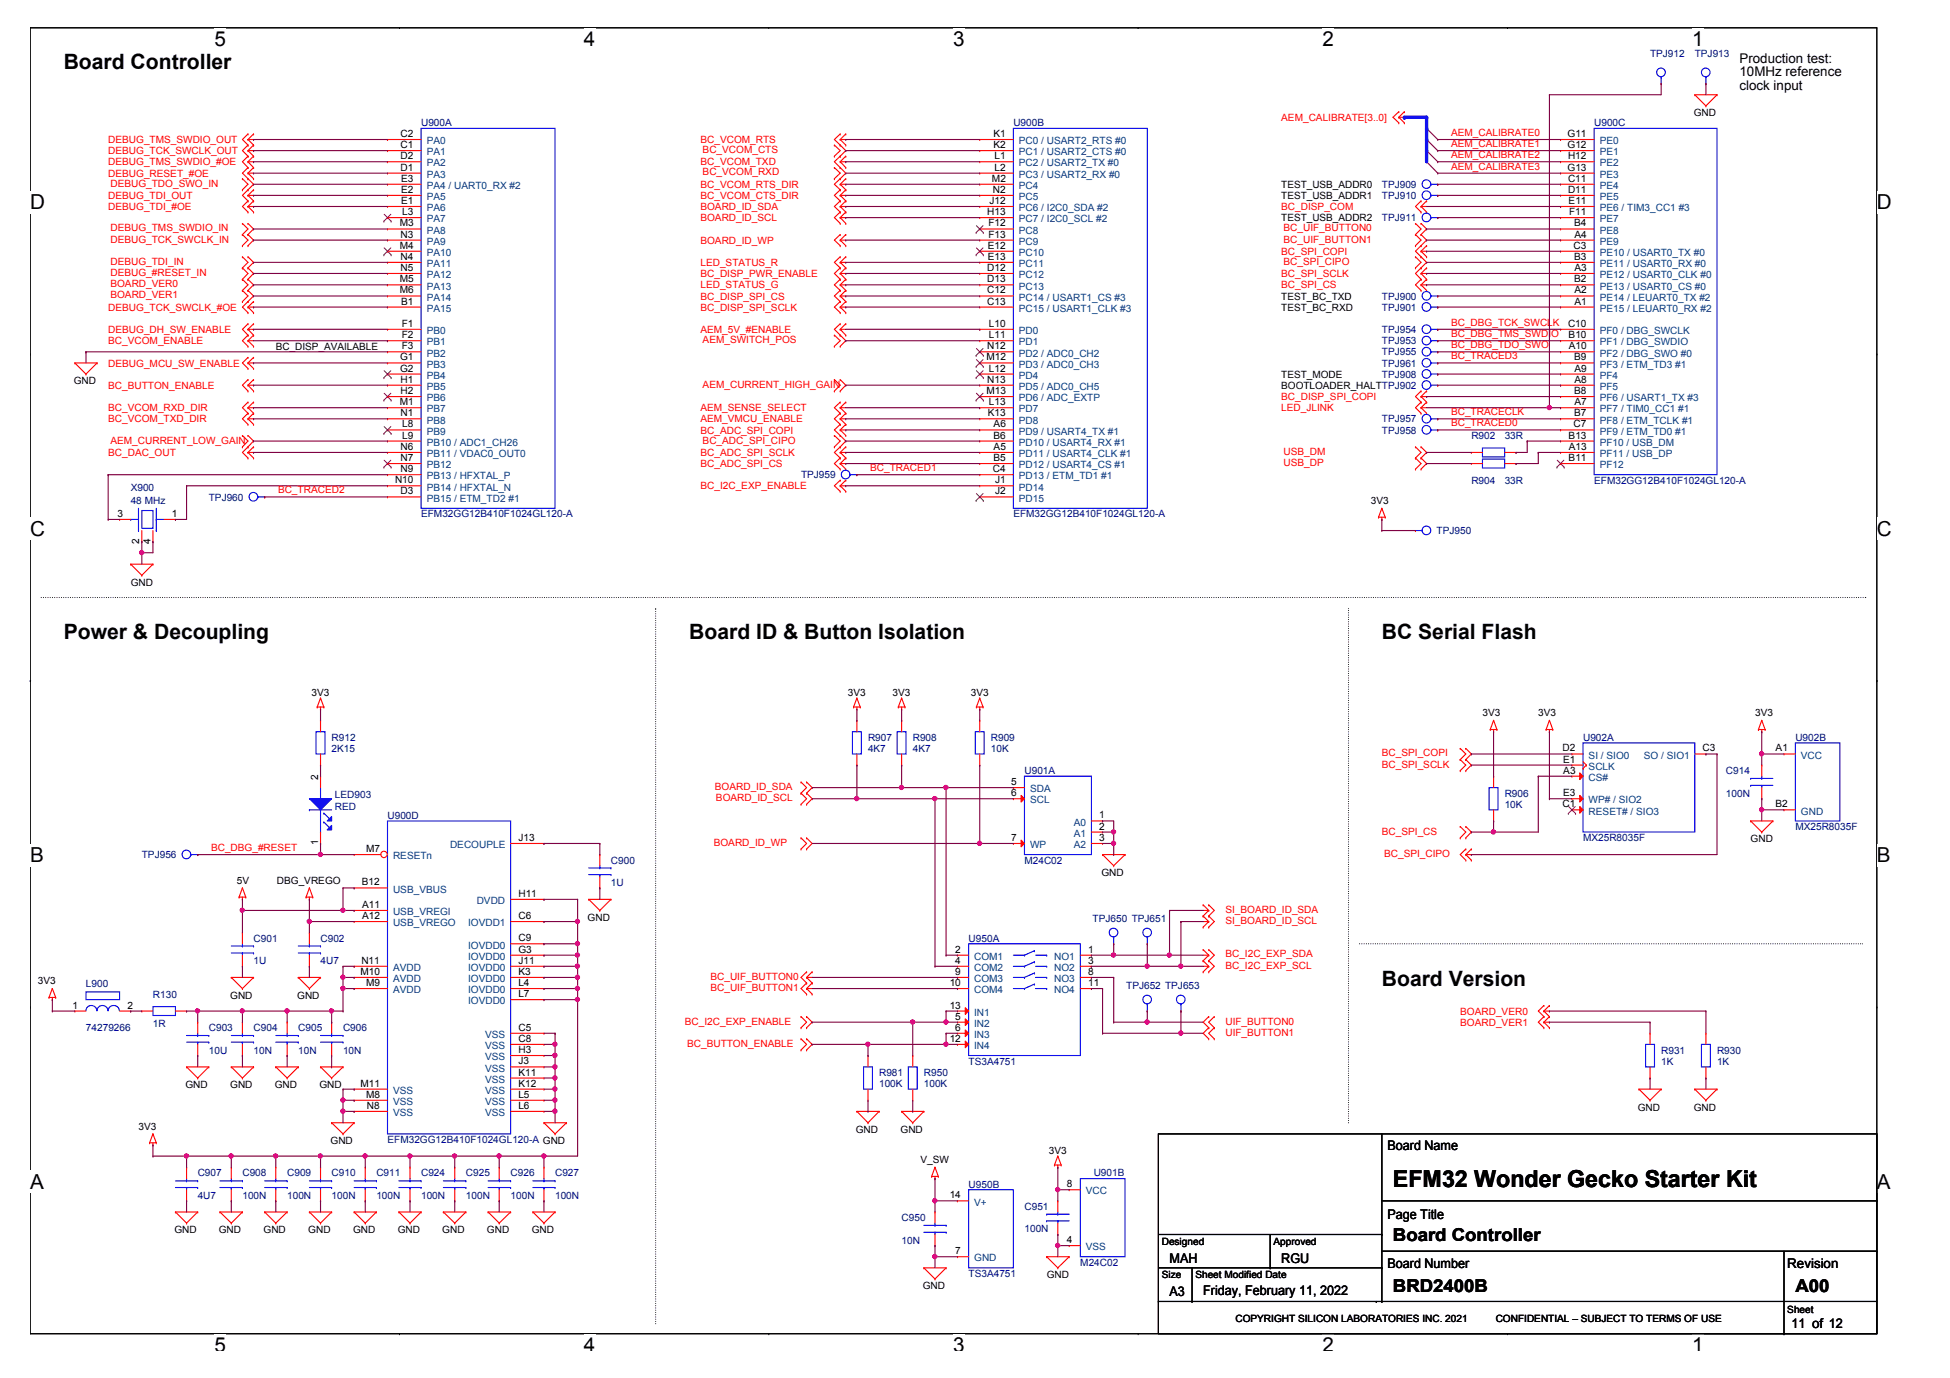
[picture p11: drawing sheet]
<svg xmlns="http://www.w3.org/2000/svg" width="297mm" height="210mm" viewBox="0 0 297 210" stroke-linecap="round" stroke-linejoin="round" font-family="sans-serif">
<defs><g id="words">
<text font-size="3.6" x="212.2" y="180.8">EFM32 Wonder Gecko Starter Kit</text>
<g font-size="3.2">
<text x="9.7" y="10.6">Board Controller</text>
<text x="9.7" y="97.4">Power &amp; Decoupling</text>
<text x="105" y="97.4">Board ID &amp; Button Isolation</text>
<text x="210.5" y="97.4">BC Serial Flash</text>
<text x="210.5" y="150.2">Board Version</text>
</g>
<g font-size="3.1">
<text x="32.7" y="7">5</text>
<text x="89" y="7">4</text>
<text x="145.2" y="7">3</text>
<text x="201.5" y="7">2</text>
<text x="257.7" y="7">1</text>
<text x="4.6" y="31.9">D</text>
<text x="285.9" y="31.9">D</text>
<text x="4.6" y="81.6">C</text>
<text x="285.9" y="81.6">C</text>
<text x="4.6" y="131.3">B</text>
<text x="285.9" y="131.3">B</text>
<text x="4.6" y="181.1">A</text>
<text x="285.9" y="181.1">A</text>
<text x="32.7" y="206">5</text>
<text x="89" y="206">4</text>
<text x="145.2" y="206">3</text>
<text x="201.5" y="206">2</text>
<text x="257.7" y="206">1</text>
</g>
<g font-size="2.7">
<text x="212.2" y="189">Board Controller</text>
<text x="212.2" y="196.8">BRD2400B</text>
<text x="273.5" y="196.8">A00</text>
</g>
<g font-size="2">
<text x="265" y="9.5">Production test:</text>
<text x="265" y="11.6">10MHz reference</text>
<text x="265" y="13.8">clock input</text>
<text x="211.3" y="175.1">Board Name</text>
<text x="211.3" y="185.7">Page Title</text>
<text x="178.2" y="197.4">A3</text>
<text x="178.2" y="192.3">MAH</text>
<text x="183.3" y="197.2">Friday, February 11, 2022</text>
<text x="195.2" y="192.3">RGU</text>
<text x="211.3" y="193.2">Board Number</text>
<text x="272.3" y="193.2">Revision</text>
<text x="272.9" y="202.4">11 of 12</text>
</g>
<g font-size="1.5" fill="#000080">
<text x="251.3" y="8.7">TPJ912</text>
<text x="258.2" y="8.7">TPJ913</text>
<text x="64.1" y="19.3">U900A</text>
<text x="154.4" y="19.3">U900B</text>
<text x="242.8" y="19.3">U900C</text>
<text x="210.5" y="28.6">TPJ909</text>
<text x="210.5" y="33.7">TPJ911</text>
<text x="210.5" y="30.3">TPJ910</text>
<text x="210.5" y="45.6">TPJ900</text>
<text x="210.5" y="47.3">TPJ901</text>
<text x="210.5" y="52.5">TPJ953</text>
<text x="210.5" y="50.7">TPJ954</text>
<text x="210.5" y="54.1">TPJ955</text>
<text x="210.5" y="57.5">TPJ908</text>
<text x="210.5" y="55.8">TPJ961</text>
<text x="210.5" y="64.3">TPJ957</text>
<text x="210.5" y="66">TPJ958</text>
<text x="224.1" y="66.9">R902</text>
<text x="229.2" y="66.9">33R</text>
<text x="19.9" y="74.7">X900</text>
<text x="19.9" y="76.7">48 MHz</text>
<text x="31.8" y="76.2">TPJ960</text>
<text x="122" y="72.9">TPJ959</text>
<text x="224.1" y="73.7">R904</text>
<text x="229.2" y="73.7">33R</text>
<text x="242.8" y="73.7">EFM32GG12B410F1024GL120-A</text>
<text x="64.1" y="78.8">EFM32GG12B410F1024GL120-A</text>
<text x="154.4" y="78.8">EFM32GG12B410F1024GL120-A</text>
<text x="218.8" y="81.4">TPJ950</text>
<text x="50.5" y="112.9">R912</text>
<text x="132.2" y="112.9">R907</text>
<text x="139" y="112.9">R908</text>
<text x="150.9" y="112.9">R909</text>
<text x="241.1" y="112.9">U902A</text>
<text x="273.5" y="112.9">U902B</text>
<text x="50.5" y="114.6">2K15</text>
<text x="132.2" y="114.6">4K7</text>
<text x="139" y="114.6">4K7</text>
<text x="150.9" y="114.6">10K</text>
<text x="156.1" y="117.9">U901A</text>
<text x="262.9" y="117.9">C914</text>
<text x="51" y="121.5">LED903</text>
<text x="51" y="123.4">RED</text>
<text x="59" y="124.8">U900D</text>
<text x="229.2" y="121.4">R906</text>
<text x="229.2" y="123.1">10K</text>
<text x="262.9" y="121.4">100N</text>
<text x="21.6" y="130.7">TPJ956</text>
<text x="93.1" y="131.6">C900</text>
<text x="156.1" y="131.6">M24C02</text>
<text x="241.1" y="128.1">MX25R8035F</text>
<text x="273.5" y="126.4">MX25R8035F</text>
<text x="93.1" y="135">1U</text>
<text x="38.6" y="143.5">C901</text>
<text x="48.8" y="143.5">C902</text>
<text x="147.5" y="143.5">U950A</text>
<text x="166.4" y="140.4">TPJ650 TPJ651</text>
<text x="38.6" y="146.9">1U</text>
<text x="48.8" y="146.9">4U7</text>
<text x="13.1" y="150.3">L900</text>
<text x="23.3" y="152">R130</text>
<text x="171.5" y="150.6">TPJ652 TPJ653</text>
<text x="13.1" y="157.1">74279266</text>
<text x="23.3" y="156.4">1R</text>
<text x="31.8" y="157.1">C903</text>
<text x="31.8" y="160.5">10U</text>
<text x="38.6" y="157.1">C904</text>
<text x="38.6" y="160.5">10N</text>
<text x="45.4" y="157.1">C905</text>
<text x="45.4" y="160.5">10N</text>
<text x="52.3" y="157.1">C906</text>
<text x="52.3" y="160.5">10N</text>
<text x="253" y="160.5">R931</text>
<text x="261.5" y="160.5">R930</text>
<text x="133.9" y="163.9">R981</text>
<text x="133.9" y="165.6">100K</text>
<text x="140.7" y="163.9">R950</text>
<text x="140.7" y="165.6">100K</text>
<text x="147.5" y="162.2">TS3A4751</text>
<text x="253" y="162.2">1K</text>
<text x="261.5" y="162.2">1K</text>
<text x="30.1" y="179.2">C907</text>
<text x="36.9" y="179.2">C908</text>
<text x="43.7" y="179.2">C909</text>
<text x="50.5" y="179.2">C910</text>
<text x="57.3" y="179.2">C911</text>
<text x="59" y="174.1">EFM32GG12B410F1024GL120-A GND</text>
<text x="64.1" y="179.2">C924</text>
<text x="71" y="179.2">C925</text>
<text x="77.8" y="179.2">C926</text>
<text x="84.6" y="179.2">C927</text>
<text x="166.6" y="179.2">U901B</text>
<text x="30.1" y="182.6">4U7</text>
<text x="36.9" y="182.6">100N</text>
<text x="43.7" y="182.6">100N</text>
<text x="50.5" y="182.6">100N</text>
<text x="57.3" y="182.6">100N</text>
<text x="64.1" y="182.6">100N</text>
<text x="71" y="182.6">100N</text>
<text x="77.8" y="182.6">100N</text>
<text x="84.6" y="182.6">100N</text>
<text x="147.5" y="180.9">U950B</text>
<text x="156.1" y="184.3">C951</text>
<text x="137.3" y="186">C950</text>
<text x="137.3" y="189.4">10N</text>
<text x="156.1" y="187.7">100N</text>
<text x="147.5" y="194.5">TS3A4751</text>
<text x="164.6" y="192.8">M24C02</text>
</g>
<g font-size="1.5">
<text x="258" y="17.7">GND</text>
<text x="61" y="20.9">C2</text>
<text x="61" y="22.6">C1</text>
<text x="151.3" y="20.9">K1</text>
<text x="151.3" y="22.6">K2</text>
<text x="238.8" y="20.9">G11</text>
<text x="238.8" y="22.6">G12</text>
<text x="61" y="24.3">D2</text>
<text x="61" y="26">D1</text>
<text x="61.1" y="27.7">E3</text>
<text x="61.1" y="29.4">E2</text>
<text x="151.1" y="27.7">M2</text>
<text x="151.2" y="29.4">N2</text>
<text x="151.5" y="24.3">L1</text>
<text x="151.5" y="26">L2</text>
<text x="195.2" y="28.6">TEST_USB_ADDR0</text>
<text x="238.8" y="26">G13</text>
<text x="238.9" y="27.7">C11</text>
<text x="238.9" y="24.3">H12</text>
<text x="238.9" y="29.4">D11</text>
<text x="60.9" y="34.5">M3</text>
<text x="61.1" y="31.1">E1</text>
<text x="61.3" y="32.8">L3</text>
<text x="150.4" y="32.8">H13</text>
<text x="150.6" y="34.5">F12</text>
<text x="150.7" y="31.1">J12</text>
<text x="195.2" y="30.3">TEST_USB_ADDR1</text>
<text x="195.2" y="33.7">TEST_USB_ADDR2</text>
<text x="238.9" y="31.1">E11</text>
<text x="239" y="32.8">F11</text>
<text x="239.8" y="34.5">B4</text>
<text x="60.9" y="37.9">M4</text>
<text x="61" y="36.2">N3</text>
<text x="61" y="39.6">N4</text>
<text x="61" y="41.3">N5</text>
<text x="150.4" y="41.3">D12</text>
<text x="150.5" y="37.9">E12</text>
<text x="150.5" y="39.6">E13</text>
<text x="150.6" y="36.2">F13</text>
<text x="239.7" y="37.9">C3</text>
<text x="239.8" y="39.6">B3</text>
<text x="239.8" y="36.2">A4</text>
<text x="239.8" y="41.3">A3</text>
<text x="60.9" y="43">M5</text>
<text x="60.9" y="44.7">M6</text>
<text x="61.1" y="46.4">B1</text>
<text x="150.4" y="43">D13</text>
<text x="150.4" y="44.7">C12</text>
<text x="150.4" y="46.4">C13</text>
<text x="195.2" y="45.6">TEST_BC_TXD</text>
<text x="195.2" y="47.3">TEST_BC_RXD</text>
<text x="239.8" y="43">B2</text>
<text x="239.8" y="44.7">A2</text>
<text x="239.8" y="46.4">A1</text>
<text x="42" y="53.3">BC_DISP_AVAILABLE</text>
<text x="61.2" y="49.8">F1</text>
<text x="61.2" y="51.5">F2</text>
<text x="61.2" y="53.2">F3</text>
<text x="150.4" y="53.2">N12</text>
<text x="150.6" y="49.8">L10</text>
<text x="150.6" y="51.5">L11</text>
<text x="238.9" y="49.8">C10</text>
<text x="238.9" y="51.5">B10</text>
<text x="239" y="53.2">A10</text>
<text x="11.2" y="58.5">GND</text>
<text x="60.9" y="54.9">G1</text>
<text x="60.9" y="56.6">G2</text>
<text x="61" y="58.3">H1</text>
<text x="150.3" y="54.9">M12</text>
<text x="150.4" y="58.3">N13</text>
<text x="150.6" y="56.6">L12</text>
<text x="195.2" y="57.5">TEST_MODE</text>
<text x="195.2" y="59.2">BOOTLOADER_HALTTPJ902</text>
<text x="239.8" y="54.9">B9</text>
<text x="239.8" y="56.6">A9</text>
<text x="239.8" y="58.3">A8</text>
<text x="60.9" y="61.7">M1</text>
<text x="61" y="60">H2</text>
<text x="61" y="63.4">N1</text>
<text x="61.3" y="65.1">L8</text>
<text x="150.3" y="60">M13</text>
<text x="150.5" y="63.4">K13</text>
<text x="150.6" y="61.7">L13</text>
<text x="151.4" y="65.1">A6</text>
<text x="239.7" y="65.1">C7</text>
<text x="239.8" y="60">B8</text>
<text x="239.8" y="63.4">B7</text>
<text x="239.8" y="61.7">A7</text>
<text x="61" y="68.5">N6</text>
<text x="61" y="70.2">N7</text>
<text x="61" y="71.9">N9</text>
<text x="61.3" y="66.8">L9</text>
<text x="151.2" y="71.9">C4</text>
<text x="151.3" y="66.8">B6</text>
<text x="151.3" y="70.2">B5</text>
<text x="151.4" y="68.5">A5</text>
<text x="238.9" y="66.8">B13</text>
<text x="238.9" y="70.2">B11</text>
<text x="239" y="68.5">A13</text>
<text x="60.2" y="73.6">N10</text>
<text x="61" y="75.3">D3</text>
<text x="151.6" y="73.6">J1</text>
<text x="151.6" y="75.3">J2</text>
<text x="208.8" y="76.7">3V3</text>
<text x="17.9" y="78.7">3</text>
<text x="21.2" y="82.8" transform="rotate(-90 21.2 82.8)">2</text>
<text x="22.9" y="82.8" transform="rotate(-90 22.9 82.8)">4</text>
<text x="26.2" y="78.7">1</text>
<text x="19.9" y="89.2">GND</text>
<text x="47.5" y="106">3V3</text>
<text x="129.2" y="106">3V3</text>
<text x="135.9" y="106">3V3</text>
<text x="147.9" y="106">3V3</text>
<text x="225.8" y="109.1">3V3</text>
<text x="234.3" y="109.1">3V3</text>
<text x="267.3" y="109.1">3V3</text>
<text x="48.4" y="118.8" transform="rotate(-90 48.4 118.8)">2</text>
<text x="154" y="119.6">5</text>
<text x="238" y="114.5">D2</text>
<text x="238.1" y="116.2">E1</text>
<text x="238.1" y="117.9">A3</text>
<text x="259.3" y="114.5">C3</text>
<text x="270.5" y="114.5">A1</text>
<text x="154" y="121.3">6</text>
<text x="167.4" y="124.7">1</text>
<text x="238" y="123">C1</text>
<text x="238.1" y="121.3">E3</text>
<text x="270.4" y="123">B2</text>
<text x="48.4" y="128.8" transform="rotate(-90 48.4 128.8)">1</text>
<text x="55.8" y="129.8">M7</text>
<text x="79" y="128.1">J13</text>
<text x="154" y="128.1">7</text>
<text x="167.4" y="126.4">2</text>
<text x="167.4" y="128.1">3</text>
<text x="266.7" y="128.3">GND</text>
<text x="36.1" y="134.6">5V</text>
<text x="42.2" y="134.6">DBG_VREGO</text>
<text x="55.1" y="134.9">B12</text>
<text x="79" y="136.6">H11</text>
<text x="167.8" y="133.4">GND</text>
<text x="55.2" y="138.3">A11</text>
<text x="55.2" y="140">A12</text>
<text x="79" y="140">C6</text>
<text x="79" y="143.4">C9</text>
<text x="89.5" y="140.2">GND</text>
<text x="5.8" y="149.9">3V3</text>
<text x="54.9" y="148.5">M10</text>
<text x="55" y="146.8">N11</text>
<text x="79" y="145.1">G3</text>
<text x="79" y="146.8">J11</text>
<text x="79" y="148.5">K3</text>
<text x="145.5" y="145.1">2</text>
<text x="145.5" y="146.8">4</text>
<text x="145.5" y="148.5">9</text>
<text x="165.7" y="146.8">3</text>
<text x="165.7" y="148.5">8</text>
<text x="165.7" y="145.1">1</text>
<text x="11.1" y="153.6">1</text>
<text x="19.4" y="153.6">2</text>
<text x="35.1" y="152.1">GND</text>
<text x="45.3" y="152.1">GND</text>
<text x="55.8" y="150.2">M9</text>
<text x="79" y="150.2">L4</text>
<text x="79" y="151.9">L7</text>
<text x="144.7" y="150.2">10</text>
<text x="144.7" y="153.6">13</text>
<text x="145.5" y="155.3">5</text>
<text x="165.7" y="150.2">11</text>
<text x="79" y="157">C5</text>
<text x="79" y="158.7">C8</text>
<text x="79" y="160.4">H3</text>
<text x="144.7" y="158.7">12</text>
<text x="145.5" y="157">6</text>
<text x="28.3" y="165.8">GND</text>
<text x="35.1" y="165.8">GND</text>
<text x="41.8" y="165.8">GND</text>
<text x="48.7" y="165.8">GND</text>
<text x="54.9" y="165.5">M11</text>
<text x="55.8" y="167.2">M8</text>
<text x="79" y="162.1">J3</text>
<text x="79" y="163.8">K11</text>
<text x="79" y="165.5">K12</text>
<text x="79" y="167.2">L5</text>
<text x="21.1" y="172.1">3V3</text>
<text x="55.9" y="168.9">N8</text>
<text x="79" y="168.9">L6</text>
<text x="130.4" y="172.6">GND</text>
<text x="137.2" y="172.6">GND</text>
<text x="249.5" y="169.2">GND</text>
<text x="258" y="169.2">GND</text>
<text x="50.3" y="174.3">GND</text>
<text x="140.2" y="177.2">V_SW</text>
<text x="159.8" y="175.8">3V3</text>
<text x="144.7" y="182.5">14</text>
<text x="162.5" y="180.8">8</text>
<text x="26.6" y="187.9">GND</text>
<text x="33.3" y="187.9">GND</text>
<text x="40.1" y="187.9">GND</text>
<text x="47" y="187.9">GND</text>
<text x="53.8" y="187.9">GND</text>
<text x="60.6" y="187.9">GND</text>
<text x="67.4" y="187.9">GND</text>
<text x="74.2" y="187.9">GND</text>
<text x="81" y="187.9">GND</text>
<text x="145.5" y="191">7</text>
<text x="162.5" y="189.4">4</text>
<text x="177" y="189.6">Designed</text>
<text x="194" y="189.6">Approved</text>
<text x="140.6" y="196.4">GND</text>
<text x="159.4" y="194.7">GND</text>
<text x="177" y="194.7">Size</text>
<text x="182.1" y="194.7">Sheet Modified Date</text>
<text x="188.2" y="201.3">COPYRIGHT SILICON LABORATORIES INC. 2021</text>
<text x="227.8" y="201.3">CONFIDENTIAL – SUBJECT TO TERMS OF USE</text>
<text x="272.3" y="200">Sheet</text>
</g>
<g font-size="1.5" fill="#f00">
<text x="16.5" y="21.8">DEBUG_TMS_SWDIO_OUT</text>
<text x="16.5" y="23.5">DEBUG_TCK_SWCLK_OUT</text>
<text x="106.7" y="21.8">BC_VCOM_RTS</text>
<text x="107" y="23.3">BC_VCOM_CTS</text>
<text x="195.2" y="18.4">AEM_CALIBRATE[3..0]</text>
<text x="221" y="20.7">AEM_CALIBRATE0</text>
<text x="221" y="22.4">AEM_CALIBRATE1</text>
<text x="16.5" y="25.2">DEBUG_TMS_SWDIO_#OE</text>
<text x="16.5" y="26.9">DEBUG_RESET_#OE</text>
<text x="16.8" y="28.4">DEBUG_TDO_SWO_IN</text>
<text x="106.7" y="25.2">BC_VCOM_TXD</text>
<text x="106.7" y="28.6">BC_VCOM_RTS_DIR</text>
<text x="107" y="26.7">BC_VCOM_RXD</text>
<text x="221" y="24.1">AEM_CALIBRATE2</text>
<text x="221" y="25.8">AEM_CALIBRATE3</text>
<text x="16.5" y="30.3">DEBUG_TDI_OUT</text>
<text x="16.5" y="32">DEBUG_TDI_#OE</text>
<text x="16.8" y="35.2">DEBUG_TMS_SWDIO_IN</text>
<text x="106.7" y="30.3">BC_VCOM_CTS_DIR</text>
<text x="106.7" y="32">BOARD_ID_SDA</text>
<text x="106.7" y="33.7">BOARD_ID_SCL</text>
<text x="195.2" y="32">BC_DISP_COM</text>
<text x="195.5" y="35.2">BC_UIF_BUTTON0</text>
<text x="16.8" y="37">DEBUG_TCK_SWCLK_IN</text>
<text x="16.8" y="40.3">DEBUG_TDI_IN</text>
<text x="106.7" y="37.1">BOARD_ID_WP</text>
<text x="106.7" y="40.5">LED_STATUS_R</text>
<text x="195.2" y="38.8">BC_SPI_COPI</text>
<text x="195.5" y="37">BC_UIF_BUTTON1</text>
<text x="195.5" y="40.3">BC_SPI_CIPO</text>
<text x="16.5" y="47.3">DEBUG_TCK_SWCLK_#OE</text>
<text x="16.8" y="42">DEBUG_#RESET_IN</text>
<text x="16.8" y="43.7">BOARD_VER0</text>
<text x="16.8" y="45.5">BOARD_VER1</text>
<text x="106.7" y="43.9">LED_STATUS_G</text>
<text x="106.7" y="45.6">BC_DISP_SPI_CS</text>
<text x="106.7" y="47.3">BC_DISP_SPI_SCLK</text>
<text x="106.7" y="42.2">BC_DISP_PWR_ENABLE</text>
<text x="195.2" y="42.2">BC_SPI_SCLK</text>
<text x="195.2" y="43.9">BC_SPI_CS</text>
<text x="16.5" y="50.7">DEBUG_DH_SW_ENABLE</text>
<text x="16.5" y="52.5">BC_VCOM_ENABLE</text>
<text x="106.7" y="50.7">AEM_5V_#ENABLE</text>
<text x="107" y="52.2">AEM_SWITCH_POS</text>
<text x="221" y="49.6">BC_DBG_TCK_SWCLK</text>
<text x="221" y="51.3">BC_DBG_TMS_SWDIO</text>
<text x="221" y="53">BC_DBG_TDO_SWO</text>
<text x="16.5" y="55.8">DEBUG_MCU_SW_ENABLE</text>
<text x="16.5" y="59.2">BC_BUTTON_ENABLE</text>
<text x="107" y="59.1">AEM_CURRENT_HIGH_GAIN</text>
<text x="221" y="54.7">BC_TRACED3</text>
<text x="16.5" y="62.7">BC_VCOM_RXD_DIR</text>
<text x="16.5" y="64.3">BC_VCOM_TXD_DIR</text>
<text x="106.7" y="62.7">AEM_SENSE_SELECT</text>
<text x="106.7" y="64.3">AEM_VMCU_ENABLE</text>
<text x="195.2" y="61">BC_DISP_SPI_COPI</text>
<text x="195.2" y="62.7">LED_JLINK</text>
<text x="221" y="63.2">BC_TRACECLK</text>
<text x="221" y="64.9">BC_TRACED0</text>
<text x="16.5" y="69.5">BC_DAC_OUT</text>
<text x="16.8" y="67.6">AEM_CURRENT_LOW_GAIN</text>
<text x="106.7" y="66">BC_ADC_SPI_COPI</text>
<text x="106.7" y="69.5">BC_ADC_SPI_SCLK</text>
<text x="106.7" y="71.2">BC_ADC_SPI_CS</text>
<text x="107" y="67.6">BC_ADC_SPI_CIPO</text>
<text x="132.6" y="71.8">BC_TRACED1</text>
<text x="195.5" y="69.3">USB_DM</text>
<text x="195.5" y="71">USB_DP</text>
<text x="42.3" y="75.1">BC_TRACED2</text>
<text x="106.7" y="74.5">BC_I2C_EXP_ENABLE</text>
<text x="210.5" y="115.2">BC_SPI_COPI</text>
<text x="210.5" y="116.9">BC_SPI_SCLK</text>
<text x="108.9" y="120.3">BOARD_ID_SDA</text>
<text x="109.1" y="122">BOARD_ID_SCL</text>
<text x="32.1" y="129.6">BC_DBG_#RESET</text>
<text x="108.7" y="128.8">BOARD_ID_WP</text>
<text x="210.5" y="127.1">BC_SPI_CS</text>
<text x="210.8" y="130.6">BC_SPI_CIPO</text>
<text x="186.7" y="139.1">SI_BOARD_ID_SDA</text>
<text x="186.7" y="140.8">SI_BOARD_ID_SCL</text>
<text x="108.2" y="149.3">BC_UIF_BUTTON0</text>
<text x="186.7" y="145.8">BC_I2C_EXP_SDA</text>
<text x="186.7" y="147.6">BC_I2C_EXP_SCL</text>
<text x="108.2" y="151">BC_UIF_BUTTON1</text>
<text x="222.4" y="154.6">BOARD_VER0</text>
<text x="104.3" y="156.1">BC_I2C_EXP_ENABLE</text>
<text x="104.7" y="159.5">BC_BUTTON_ENABLE</text>
<text x="186.7" y="156.1">UIF_BUTTON0</text>
<text x="186.7" y="157.8">UIF_BUTTON1</text>
<text x="222.4" y="156.3">BOARD_VER1</text>
</g>
<g font-size="1.5" fill="#004080">
<text x="65" y="22">PA0</text>
<text x="65" y="23.7">PA1</text>
<text x="155.2" y="22">PC0 / USART2_RTS #0</text>
<text x="155.2" y="23.7">PC1 / USART2_CTS #0</text>
<text x="243.7" y="22">PE0</text>
<text x="243.7" y="23.7">PE1</text>
<text x="65" y="25.4">PA2</text>
<text x="65" y="27.1">PA3</text>
<text x="65" y="28.8">PA4 / UART0_RX #2</text>
<text x="155.2" y="25.4">PC2 / USART2_TX #0</text>
<text x="155.2" y="27.1">PC3 / USART2_RX #0</text>
<text x="155.2" y="28.8">PC4</text>
<text x="243.7" y="28.8">PE4</text>
<text x="243.7" y="25.4">PE2</text>
<text x="243.7" y="27.1">PE3</text>
<text x="65" y="30.5">PA5</text>
<text x="65" y="32.2">PA6</text>
<text x="65" y="33.9">PA7</text>
<text x="65" y="35.6">PA8</text>
<text x="155.2" y="30.5">PC5</text>
<text x="155.2" y="32.2">PC6 / I2C0_SDA #2</text>
<text x="155.2" y="33.9">PC7 / I2C0_SCL #2</text>
<text x="155.2" y="35.6">PC8</text>
<text x="243.7" y="32.2">PE6 / TIM3_CC1 #3</text>
<text x="243.7" y="33.9">PE7</text>
<text x="243.7" y="35.6">PE8</text>
<text x="243.7" y="30.5">PE5</text>
<text x="65" y="37.3">PA9</text>
<text x="65" y="39">PA10</text>
<text x="65" y="40.7">PA11</text>
<text x="155.2" y="37.3">PC9</text>
<text x="155.2" y="39">PC10</text>
<text x="155.2" y="40.7">PC11</text>
<text x="243.7" y="37.3">PE9</text>
<text x="243.7" y="39">PE10 / USART0_TX #0</text>
<text x="243.7" y="40.7">PE11 / USART0_RX #0</text>
<text x="65" y="42.4">PA12</text>
<text x="65" y="44.1">PA13</text>
<text x="65" y="45.8">PA14</text>
<text x="65" y="47.5">PA15</text>
<text x="155.2" y="42.4">PC12</text>
<text x="155.2" y="44.1">PC13</text>
<text x="155.2" y="45.8">PC14 / USART1_CS #3</text>
<text x="155.2" y="47.5">PC15 / USART1_CLK #3</text>
<text x="243.7" y="42.4">PE12 / USART0_CLK #0</text>
<text x="243.7" y="44.1">PE13 / USART0_CS #0</text>
<text x="243.7" y="45.8">PE14 / LEUART0_TX #2</text>
<text x="243.7" y="47.5">PE15 / LEUART0_RX #2</text>
<text x="65" y="50.9">PB0</text>
<text x="65" y="52.6">PB1</text>
<text x="155.2" y="50.9">PD0</text>
<text x="155.2" y="52.6">PD1</text>
<text x="243.7" y="50.9">PF0 / DBG_SWCLK</text>
<text x="243.7" y="52.6">PF1 / DBG_SWDIO</text>
<text x="65" y="54.3">PB2</text>
<text x="65" y="56">PB3</text>
<text x="65" y="57.7">PB4</text>
<text x="65" y="59.4">PB5</text>
<text x="155.2" y="54.3">PD2 / ADC0_CH2</text>
<text x="155.2" y="56">PD3 / ADC0_CH3</text>
<text x="155.2" y="57.7">PD4</text>
<text x="155.2" y="59.4">PD5 / ADC0_CH5</text>
<text x="243.7" y="54.3">PF2 / DBG_SWO #0</text>
<text x="243.7" y="56">PF3 / ETM_TD3 #1</text>
<text x="243.7" y="57.7">PF4</text>
<text x="243.7" y="59.4">PF5</text>
<text x="65" y="61.1">PB6</text>
<text x="65" y="62.8">PB7</text>
<text x="65" y="64.5">PB8</text>
<text x="155.2" y="61.1">PD6 / ADC_EXTP</text>
<text x="155.2" y="62.8">PD7</text>
<text x="155.2" y="64.5">PD8</text>
<text x="243.7" y="61.1">PF6 / USART1_TX #3</text>
<text x="243.7" y="62.8">PF7 / TIM0_CC1 #1</text>
<text x="243.7" y="64.5">PF8 / ETM_TCLK #1</text>
<text x="65" y="67.9">PB10 / ADC1_CH26</text>
<text x="65" y="69.6">PB11 / VDAC0_OUT0</text>
<text x="65" y="71.3">PB12</text>
<text x="65" y="66.2">PB9</text>
<text x="155.2" y="66.2">PD9 / USART4_TX #1</text>
<text x="155.2" y="67.9">PD10 / USART4_RX #1</text>
<text x="155.2" y="69.6">PD11 / USART4_CLK #1</text>
<text x="155.2" y="71.3">PD12 / USART4_CS #1</text>
<text x="243.7" y="66.2">PF9 / ETM_TD0 #1</text>
<text x="243.7" y="67.9">PF10 / USB_DM</text>
<text x="243.7" y="69.6">PF11 / USB_DP</text>
<text x="243.7" y="71.3">PF12</text>
<text x="65" y="73">PB13 / HFXTAL_P</text>
<text x="65" y="74.7">PB14 / HFXTAL_N</text>
<text x="65" y="76.4">PB15 / ETM_TD2 #1</text>
<text x="155.2" y="73">PD13 / ETM_TD1 #1</text>
<text x="155.2" y="74.7">PD14</text>
<text x="155.2" y="76.4">PD15</text>
<text x="242" y="115.6">SI / SIO0</text>
<text x="242" y="117.3">SCLK</text>
<text x="242" y="119">CS#</text>
<text x="250.4" y="115.6">SO / SIO1</text>
<text x="274.3" y="115.6">VCC</text>
<text x="156.9" y="120.7">SDA</text>
<text x="156.9" y="122.4">SCL</text>
<text x="163.6" y="125.8">A0</text>
<text x="242" y="124.1">RESET# / SIO3</text>
<text x="242" y="122.4">WP# / SIO2</text>
<text x="274.3" y="124.1">GND</text>
<text x="59.9" y="130.9">RESETn</text>
<text x="68.6" y="129.2">DECOUPLE</text>
<text x="156.9" y="129.2">WP</text>
<text x="163.6" y="127.5">A1</text>
<text x="163.6" y="129.2">A2</text>
<text x="59.9" y="136">USB_VBUS</text>
<text x="72.6" y="137.7">DVDD</text>
<text x="59.9" y="139.4">USB_VREGI</text>
<text x="59.9" y="141.1">USB_VREGO</text>
<text x="71.3" y="141.1">IOVDD1</text>
<text x="59.9" y="147.9">AVDD</text>
<text x="59.9" y="149.6">AVDD</text>
<text x="71.3" y="144.5">IOVDD0</text>
<text x="71.3" y="146.2">IOVDD0</text>
<text x="71.3" y="147.9">IOVDD0</text>
<text x="71.3" y="149.6">IOVDD0</text>
<text x="148.4" y="146.2">COM1</text>
<text x="148.4" y="147.9">COM2</text>
<text x="148.4" y="149.6">COM3</text>
<text x="160.6" y="147.9">NO2</text>
<text x="160.6" y="149.6">NO3</text>
<text x="160.6" y="146.2">NO1</text>
<text x="59.9" y="151.3">AVDD</text>
<text x="71.3" y="151.3">IOVDD0</text>
<text x="71.3" y="153">IOVDD0</text>
<text x="148.4" y="151.3">COM4</text>
<text x="148.4" y="154.7">IN1</text>
<text x="160.6" y="151.3">NO4</text>
<text x="73.9" y="158.1">VSS</text>
<text x="73.9" y="159.8">VSS</text>
<text x="73.9" y="161.5">VSS</text>
<text x="148.4" y="156.4">IN2</text>
<text x="148.4" y="158.1">IN3</text>
<text x="148.4" y="159.8">IN4</text>
<text x="59.9" y="166.6">VSS</text>
<text x="73.9" y="163.2">VSS</text>
<text x="73.9" y="164.9">VSS</text>
<text x="73.9" y="166.6">VSS</text>
<text x="59.9" y="168.3">VSS</text>
<text x="59.9" y="170">VSS</text>
<text x="73.9" y="168.3">VSS</text>
<text x="73.9" y="170">VSS</text>
<text x="148.4" y="183.6">V+</text>
<text x="165.4" y="181.9">VCC</text>
<text x="165.4" y="190.5">VSS</text>
<text x="148.4" y="192.2">GND</text>
</g>
</g></defs>
<path d="M4.6 4.2h281.3v199h-281.3z" fill="none" stroke="#000" stroke-width=".17"/>
<g fill="#fff">
<path d="M32.7 4.2h1.7v3.5h-1.7z"/>
<path d="M32.7 203.2h1.7v2.5h-1.7z"/>
</g>
<path d="M60.8 4.2h.1M60.8 203.2h.1" fill="none" stroke="#000" stroke-width=".17"/>
<g fill="#fff">
<path d="M89 4.2h1.7v3.5h-1.7z"/>
<path d="M89 203.2h1.7v2.5h-1.7z"/>
</g>
<path d="M117.1 4.2h.1M117.1 203.2h.1" fill="none" stroke="#000" stroke-width=".17"/>
<g fill="#fff">
<path d="M145.2 4.2h1.8v3.5h-1.8z"/>
<path d="M145.2 203.2h1.8v2.5h-1.8z"/>
</g>
<path d="M173.4 4.2h.1M173.4 203.2h.1" fill="none" stroke="#000" stroke-width=".17"/>
<g fill="#fff">
<path d="M201.5 4.2h1.7v3.5h-1.7z"/>
<path d="M201.5 203.2h1.7v2.5h-1.7z"/>
</g>
<path d="M229.6 4.2h.1M229.6 203.2h.1" fill="none" stroke="#000" stroke-width=".17"/>
<g fill="#fff">
<path d="M257.7 4.2h1.8v3.5h-1.8z"/>
<path d="M257.7 203.2h1.8v2.5h-1.8z"/>
<path d="M4.6 29.1h2.2v3.5h-2.2z"/>
<path d="M285.9 29.1h2.2v3.5h-2.2z"/>
<path d="M4.6 78.8h2.2v3.5h-2.2z"/>
<path d="M285.9 78.8h2.2v3.5h-2.2z"/>
</g>
<path d="M4.6 53.9h.1M285.9 53.9h.1" fill="none" stroke="#000" stroke-width=".17"/>
<g fill="#fff">
<path d="M4.6 128.5h2.1v3.5h-2.1z"/>
<path d="M285.9 128.5h2.1v3.5h-2.1z"/>
</g>
<path d="M4.6 103.7h.1M285.9 103.7h.1" fill="none" stroke="#000" stroke-width=".17"/>
<path d="M4.6 103.7h.1M285.9 103.7h.1" fill="none" stroke="#000" stroke-width=".15"/>
<g fill="#fff">
<path d="M4.6 178.3h2.1v3.4h-2.1z"/>
<path d="M285.9 178.3h2.1v3.4h-2.1z"/>
</g>
<g fill="none" stroke="#000" stroke-width=".17">
<path d="M4.6 153.4h.1M285.9 153.4h.1M176.5 172.7h109.4v30.5h-109.4zM210.5 172.7v25.5M176.5 198.2h.1M176.5 198.2h109.4M176.5 193.1h34M176.5 188h34M181.6 198.2h.1M181.6 193.1v5.1M193.5 193.1h.1M193.5 188v5.1"/>
<path d="M209.6 198.2h.1M210.5 198.2h.1M210.5 193.1h.1M210.5 188h.1M210.5 182.9h75.4M210.5 190.6h75.4M271.8 190.6v12.6M285.9 182.9h.1M285.9 190.6h.1M271.8 203.2h.1"/>
</g>
<path d="M6.3 91h277.9M99.9 92.7h.1M205.4 92.7h.1M284.2 91h.1M207.1 143.8h76.6M283.7 143.8h.1M205.4 171v-78.3M99.9 201.6v-108.9" fill="none" stroke="#000" stroke-width=".17" stroke-dasharray="0 .3"/>
<g fill="none" stroke="#f00" stroke-width=".17">
<path d="M213.1 18.7h.1M213.1 17h.1M213.1 17.9h.1M213.1 17l-.9 .9 .9 .8M213.1 17.9l.8 .8M213.1 17.9h.8M213.9 18.7h.1M213.9 17h.1M213.9 17l-.8 .9M258.2 14.4h.1M258.2 14.4h3.3M258.2 14.4l1.7 1.7"/>
<path d="M259.9 16.1h.1M261.5 14.4h.1M261.5 14.4l-1.6 1.7M36.9 27.2h.1M36.9 28.9h.1M36.9 34h.1M36.9 35.7h.1M36.9 37.4h.1M36.9 39.1h.1M36.9 27.2l.9 .9-.9 .8M36.9 34l.9 .9-.9 .8M36.9 35.7l.9 .9-.9 .8"/>
<path d="M36.9 39.1l.9 .9-.9 .8M37.8 22.1h.1M37.8 20.4h.1M37.8 21.3h.1M37.8 23.8h.1M37.8 22.9h.1M37.8 25.5h.1M37.8 24.6h.1M37.8 27.2h.1M37.8 26.4h.1M37.8 28.9h.1M37.8 30.6h.1"/>
<path d="M37.8 29.8h.1M37.8 32.3h.1M37.8 31.5h.1M37.8 34h.1M37.8 35.7h.1M37.8 37.4h.1M37.8 39.1h.1M37.8 20.4l-.9 .9 .9 .8M37.8 21.3l.8 .8M37.8 21.3h.8M37.8 22.1l-.9 .8 .9 .9M37.8 22.9l.8 .9"/>
<path d="M37.8 22.9h.8M37.8 23.8l-.9 .8 .9 .9M37.8 24.6l.8 .9M37.8 24.6h.8M37.8 25.5l-.9 .9 1.7 1.7-1.7 1.7 .9 .8M37.8 26.4l.8 .8M37.8 26.4h.8M37.8 29.8l.8 .8M37.8 29.8h.8M37.8 30.6l-.9 .9 .9 .8M37.8 31.5l.8 .8M37.8 31.5h.8"/>
<path d="M37.8 34l.8 .9-.8 .8M37.8 35.7l.8 .9-.8 .8M37.8 39.1l.8 .9-.8 .8M38.6 22.1h.1M38.6 20.4h.1M38.6 23.8h.1M38.6 25.5h.1M38.6 27.2h.1M38.6 30.6h.1M38.6 28.9h.1M38.6 32.3h.1M38.6 20.4l-.8 .9"/>
<path d="M38.6 22.1l-.8 .8M38.6 23.8l-.8 .8M38.6 25.5l-.8 .9M38.6 28.9l-.8 .9M38.6 30.6l-.8 .9M127.1 22.1h.1M127.1 23.8h.1M127.1 25.5h.1M127.1 27.2h.1M127.1 22.1l.9 .8-.9 .9M127.1 25.5l.9 .9-.9 .8M128 22.1h.1"/>
<path d="M128 20.4h.1M128 21.3h.1M128 23.8h.1M128 25.5h.1M128 24.6h.1M128 27.2h.1M128 28.9h.1M128 28.1h.1M128 30.6h.1M128 29.8h.1M128 32.3h.1M128 31.5h.1"/>
<path d="M128 34h.1M128 33.1h.1M128 37.4h.1M128 35.7h.1M128 36.6h.1M128 39.1h.1M128 40h.1M128 21.3h.8M128 24.6h.8M128 29.8h.8M128 31.5h.8M128 20.4l-.9 .9 .9 .8"/>
<path d="M128 21.3l.8 .8M128 22.1l.8 .8-.8 .9M128 23.8l-.9 .8 .9 .9M128 24.6l.8 .9M128 25.5l.8 .9-.8 .8M128 27.2l-.9 .9 .9 .8M128 28.1l.8 .8M128 28.1h.8M128 28.9l-.9 .9 .9 .8M128 29.8l.8 .8M128 30.6l-.9 .9 .9 .8M128 31.5l.8 .8"/>
<path d="M128 32.3l-.9 .8 .9 .9M128 33.1l.8 .9M128 33.1h.8M128 35.7l-.9 .9 .9 .8M128 36.6l.8 .8M128 36.6h.8M128 39.1l-.9 .9 .9 .8M128 40l.8 .8M128 40h.8M128.8 22.1h.1M128.8 20.4h.1M128.8 25.5h.1"/>
<path d="M128.8 23.8h.1M128.8 28.9h.1M128.8 27.2h.1M128.8 30.6h.1M128.8 32.3h.1M128.8 34h.1M128.8 37.4h.1M128.8 35.7h.1M128.8 39.1h.1M128.8 20.4l-.8 .9M128.8 23.8l-.8 .8M128.8 27.2l-.8 .9"/>
<path d="M128.8 28.9l-.8 .9M128.8 30.6l-.8 .9M128.8 32.3l-.8 .8M128.8 35.7l-.8 .9M128.8 39.1l-.8 .9M215.6 34h.1M215.6 35.7h.1M215.6 37.4h.1M215.6 39.1h.1M215.6 34l.9 .9-.9 .8M215.6 35.7l.9 .9-.9 .8M215.6 39.1l.9 .9-.9 .8"/>
<path d="M216.5 34h.1M216.5 35.7h.1M216.5 37.4h.1M216.5 39.1h.1M216.5 38.3h.1M216.5 32.3h.1M216.5 30.6h.1M216.5 31.5h.1M216.5 31.5h.8M216.5 34l.8 .9-.8 .8M216.5 35.7l.8 .9-1.7 1.7 1.7 1.7-1.7 1.7 .9 .8M216.5 38.3l.8 .8"/>
<path d="M216.5 38.3h.8M216.5 30.6l-.9 .9 .9 .8M216.5 31.5l.8 .8M217.3 39.1h.1M217.3 37.4h.1M217.3 32.3h.1M217.3 30.6h.1M217.3 37.4l-.8 .9M217.3 30.6l-.8 .9M11.4 55.3h.1M11.4 55.3h3.4M11.4 55.3l1.7 1.7"/>
<path d="M13.1 57h.1M14.8 55.3h.1M14.8 55.3l-1.7 1.7M36.9 40.8h.1M36.9 42.5h.1M36.9 44.2h.1M36.9 45.9h.1M36.9 40.8l.9 .9-.9 .8M36.9 42.5l.9 .9-.9 .8M36.9 44.2l.9 .9-.9 .8M37.8 40.8h.1M37.8 42.5h.1"/>
<path d="M37.8 47.6h.1M37.8 45.9h.1M37.8 46.8h.1M37.8 44.2h.1M37.8 51.1h.1M37.8 49.3h.1M37.8 50.2h.1M37.8 56.1h.1M37.8 54.4h.1M37.8 55.3h.1M37.8 59.6h.1M37.8 57.8h.1"/>
<path d="M37.8 58.7h.1M37.8 52.7h.1M37.8 51.9h.1M37.8 55.3h.8M37.8 40.8l.8 .9-.8 .8M37.8 44.2l.8 .9-1.7 1.7 .9 .8M37.8 46.8l.8 .8M37.8 46.8h.8M37.8 42.5l.8 .9-.8 .8M37.8 49.3l-.9 .9 .9 .9M37.8 50.2l.8 .9M37.8 50.2h.8"/>
<path d="M37.8 54.4l-.9 .9 .9 .8M37.8 55.3l.8 .8M37.8 57.8l-.9 .9 .9 .9M37.8 58.7l.8 .9M37.8 58.7h.8M37.8 51.1l-.9 .8 .9 .8M37.8 51.9l.8 .8M37.8 51.9h.8M38.6 47.6h.1M38.6 45.9h.1M38.6 51.1h.1M38.6 49.3h.1"/>
<path d="M38.6 56.1h.1M38.6 54.4h.1M38.6 59.6h.1M38.6 57.8h.1M38.6 52.7h.1M38.6 45.9l-.8 .9M38.6 49.3l-.8 .9M38.6 54.4l-.8 .9M38.6 57.8l-.8 .9M38.6 51.1l-.8 .8M127.1 51.1h.1M127.1 52.7h.1"/>
<path d="M127.1 57.8h.1M127.1 59.6h.1M127.1 51.1l.9 .8-.9 .8M127.1 57.8l.9 .9-.9 .9M128 40.8h.1M128 44.2h.1M128 42.5h.1M128 43.4h.1M128 45.9h.1M128 45.1h.1M128 47.6h.1M128 46.8h.1"/>
<path d="M128 51.1h.1M128 52.7h.1M128 49.3h.1M128 50.2h.1M128 57.8h.1M128 59.6h.1M128 41.7h.1M128 46.8h.8M128 50.2h.8M128 42.5l-.9 .9 .9 .8M128 43.4l.8 .8M128 43.4h.8"/>
<path d="M128 44.2l-.9 .9 .9 .8M128 45.1l.8 .8M128 45.1h.8M128 45.9l-.9 .9 .9 .8M128 46.8l.8 .8M128 49.3l-.9 .9 1.7 1.7-.8 .8M128 50.2l.8 .9M128 57.8l.8 .9-.8 .9M128 41.7h.8M128 40.8l-.9 .9 .9 .8M128 41.7l.8 .8M128.8 40.8h.1"/>
<path d="M128.8 44.2h.1M128.8 42.5h.1M128.8 45.9h.1M128.8 47.6h.1M128.8 51.1h.1M128.8 49.3h.1M128.8 42.5l-.8 .9M128.8 44.2l-.8 .9M128.8 45.9l-.8 .9M128.8 49.3l-.8 .9M128.8 40.8l-.8 .9M215.6 40.8h.1"/>
<path d="M216.5 40.8h.1M216.5 42.5h.1M216.5 41.7h.1M216.5 44.2h.1M216.5 43.4h.1M216.5 59.6h.1M216.5 43.4h.8M216.5 41.7l.8 .8M216.5 41.7h.8M216.5 42.5l-.9 .9 .9 .8M216.5 43.4l.8 .8M216.5 59.6l-.9 .8 .9 .9"/>
<path d="M217.3 42.5h.1M217.3 40.8h.1M217.3 44.2h.1M217.3 59.6h.1M217.3 40.8l-.8 .9M217.3 42.5l-.8 .9M217.3 59.6l-.8 .8M36.9 66.3h.1M36.9 68.1h.1M36.9 66.3l.9 .9-.9 .9M37.8 62.9h.1M37.8 61.3h.1"/>
<path d="M37.8 62.1h.1M37.8 64.6h.1M37.8 63.8h.1M37.8 66.3h.1M37.8 68.1h.1M37.8 69.8h.1M37.8 68.9h.1M37.8 61.3l-.9 .8 .9 .8M37.8 62.1l.8 .8M37.8 62.1h.8M37.8 62.9l-.9 .9 .9 .8M37.8 63.8l.8 .8"/>
<path d="M37.8 63.8h.8M37.8 66.3l.8 .9-.8 .9M37.8 68.1l-.9 .8 .9 .9M37.8 68.9l.8 .9M37.8 68.9h.8M38.6 62.9h.1M38.6 61.3h.1M38.6 64.6h.1M38.6 69.8h.1M38.6 68.1h.1M38.6 61.3l-.8 .8M38.6 62.9l-.8 .9"/>
<path d="M38.6 68.1l-.8 .8M127.1 66.3h.1M127.1 68.1h.1M127.1 66.3l.9 .9-.9 .9M128 62.9h.1M128 61.3h.1M128 62.1h.1M128 64.6h.1M128 63.8h.1M128 66.3h.1M128 65.5h.1M128 68.1h.1"/>
<path d="M128 69.8h.1M128 68.9h.1M128 71.5h.1M128 70.6h.1M128 74.8h.1M128 73.2h.1M128 74h.1M128 62.1h.8M128 63.8h.8M128 68.9h.8M128 61.3l-.9 .8 .9 .8M128 62.1l.8 .8"/>
<path d="M128 62.9l-.9 .9 .9 .8M128 63.8l.8 .8M128 64.6l-.9 .9 .9 .8M128 65.5l.8 .8M128 65.5h.8M128 66.3l.8 .9-.8 .9M128 68.1l-.9 .8 .9 .9M128 68.9l.8 .9M128 69.8l-.9 .8 .9 .9M128 70.6l.8 .9M128 70.6h.8M128 73.2l-.9 .8 .9 .8"/>
<path d="M128 74l.8 .8M128 74h.8M128.8 62.9h.1M128.8 61.3h.1M128.8 64.6h.1M128.8 66.3h.1M128.8 69.8h.1M128.8 68.1h.1M128.8 71.5h.1M128.8 74.8h.1M128.8 73.2h.1M128.8 61.3l-.8 .8"/>
<path d="M128.8 62.9l-.8 .9M128.8 64.6l-.8 .9M128.8 68.1l-.8 .8M128.8 69.8l-.8 .8M128.8 73.2l-.8 .8M210 78.8h.1M210 78.8h1M210.5 79.1h.1M210.5 77.4h.1M210.5 78.8v.3M210.5 77.4l-.5 1.4M210.5 77.4l.5 1.4"/>
<path d="M211 78.8h.1M215.6 68.1h.1M215.6 69.8h.1M215.6 71.5h.1M215.6 68.1l.9 .8-.9 .9M215.6 69.8l.9 .8-.9 .9M216.5 61.3h.1M216.5 60.4h.1M216.5 68.1h.1M216.5 69.8h.1M216.5 71.5h.1M216.5 62.9h.1"/>
<path d="M216.5 62.1h.1M216.5 62.1h.8M216.5 60.4l.8 .9M216.5 60.4h.8M216.5 68.1l.8 .8-.8 .9M216.5 69.8l.8 .8-.8 .9M216.5 61.3l-.9 .8 .9 .8M216.5 62.1l.8 .8M217.3 61.3h.1M217.3 62.9h.1M217.3 61.3l-.8 .8M19.9 85.9h.1"/>
<path d="M19.9 85.9h3.4M19.9 85.9l1.7 1.7M21.6 87.6h.1M23.3 85.9h.1M23.3 85.9l-1.7 1.7M48.3 107.7h.1M48.3 107.7h1M48.8 108h.1M48.8 106.3h.1M48.8 107.7v.3M48.8 106.3l.5 1.4M48.8 106.3l-.5 1.4"/>
<path d="M49.3 107.7h.1M122 119.1h.1M122 119.1l.9 .9-.9 .8M122.9 119.1h.1M122.9 119.1l.8 .9-.8 .8M130 107.7h.1M130 107.7h1M130.5 108h.1M130.5 106.3h.1M130.5 107.7v.3M130.5 106.3l-.5 1.4M130.5 106.3l.5 1.4"/>
<path d="M131 107.7h.1M136.8 107.7h.1M136.8 107.7h1.1M137.3 108h.1M137.3 106.3h.1M137.3 107.7v.3M137.3 106.3l-.5 1.4M137.3 106.3l.6 1.4M137.9 107.7h.1M148.7 107.7h.1M148.7 107.7h1M149.2 108h.1"/>
<path d="M149.2 106.3h.1M149.2 107.7v.3M149.2 106.3l-.5 1.4M149.2 106.3l.5 1.4M149.7 107.7h.1M222.4 115.7h.1M222.4 114h.1M222.4 117.4h.1M222.4 115.7l.9 .8-.9 .9M222.4 114l.9 .8-.9 .9M223.3 115.7h.1M223.3 114h.1"/>
<path d="M223.3 117.4h.1M223.3 115.7l.8 .8-.8 .9M223.3 114l.8 .8-.8 .9M227 111.1h.1M227 111.1h1M227.5 111.5h.1M227.5 109.7h.1M227.5 111.1v.4M227.5 109.7l-.5 1.4M227.5 109.7l.5 1.4M228 111.1h.1M235.5 111.1h.1"/>
<path d="M235.5 111.1h1M236 111.5h.1M236 109.7h.1M236 111.1v.4M236 109.7l-.5 1.4M236 109.7l.5 1.4M236.5 111.1h.1M267.9 111.1h.1M267.9 111.1h1M268.4 111.5h.1M268.4 109.7h.1M268.4 116.5h.1"/>
<path d="M268.4 111.1v.4M268.4 116.5v1.7M268.4 120v1.7M268.4 109.7l.5 1.4M268.4 109.7l-.5 1.4M268.9 111.1h.1M36.4 136.7h.1M36.4 136.7h1M36.9 137h.1M36.9 135.3h.1M36.9 136.7v.3M36.9 135.3l-.5 1.4"/>
<path d="M36.9 135.3l.5 1.4M37.4 136.7h.1M46.6 136.7h.1M46.6 136.7h1M47.1 137h.1M47.1 135.3h.1M47.1 136.7v.3M47.1 135.3l-.5 1.4M47.1 135.3l.5 1.4M47.6 136.7h.1M89.7 137h.1M89.7 137h3.4"/>
<path d="M89.7 137l1.7 1.7M91.4 138.7h.1M93.1 137h.1M93.1 137l-1.7 1.7M122 129.3h.1M122 127.6h.1M122 120.8h.1M122 122.5h.1M122 127.6l.9 .9-.9 .8M122 120.8l.9 .9-.9 .8M122.9 127.6h.1M122.9 129.3h.1"/>
<path d="M122.9 120.8h.1M122.9 122.5h.1M122.9 127.6l.8 .9-.8 .8M122.9 120.8l.8 .9-.8 .8M168 130.2h.1M168 130.2h3.4M168 130.2l1.6 1.7M169.6 131.9h.1M171.4 130.2h.1M171.4 130.2l-1.8 1.7M183.3 139.5h.1M183.3 137.8h.1"/>
<path d="M183.3 137.8l.8 .9M183.3 138.7h.8M183.3 139.5l.8 .9M184.1 139.5h.1M184.1 137.8h.1M184.1 138.7h.1M184.1 137.8l.9 .9-.9 .8M184.1 138.7l-.8 .8M184.1 139.5l.9 .9-.9 .8M222.4 127.6h.1M222.4 125.9h.1M222.4 125.9l.9 .8-.9 .9"/>
<path d="M223.3 127.6h.1M223.3 125.9h.1M223.3 129.3h.1M223.3 131h.1M223.3 130.2h.1M223.3 130.2h.8M223.3 125.9l.8 .8-.8 .9M223.3 129.3l-.9 .9 .9 .8M223.3 130.2l.8 .8M224.1 129.3h.1M224.1 131h.1M224.1 129.3l-.8 .9"/>
<path d="M266.7 125.1h.1M266.7 125.1h3.4M266.7 125.1l1.7 1.6M268.4 126.7h.1M268.4 121.7h.1M270.1 125.1h.1M270.1 125.1l-1.7 1.6M7.5 151.9h.1M7.5 151.9h1M8 152.3h.1M8 150.6h.1M8 151.9v.4"/>
<path d="M8 150.6l-.5 1.3M8 150.6l.5 1.3M8.5 151.9h.1M35.2 148.9h.1M35.2 148.9h3.4M35.2 148.9l1.7 1.7M36.9 150.6h.1M38.6 148.9h.1M38.6 148.9l-1.7 1.7M45.4 148.9h.1M45.4 148.9h3.4M45.4 148.9l1.7 1.7"/>
<path d="M47.1 150.6h.1M48.8 148.9h.1M48.8 148.9l-1.7 1.7M122 154.9h.1M122 156.5h.1M122 158.2h.1M122 159.9h.1M122 154.9l.9 .8-.9 .8M122 158.2l.9 .9-.9 .8M122.9 154.9h.1M122.9 156.5h.1M122.9 158.2h.1"/>
<path d="M122.9 159.9h.1M122.9 149.7h.1M122.9 148h.1M122.9 148.9h.1M122.9 151.4h.1M122.9 150.6h.1M122.9 148.9h.8M122.9 154.9l.8 .8-.8 .8M122.9 158.2l.8 .9-.8 .8M122.9 148l-.9 .9 .9 .8M122.9 148.9l.8 .8M122.9 149.7l-.9 .9 .9 .8"/>
<path d="M122.9 150.6l.8 .8M122.9 150.6h.8M123.7 149.7h.1M123.7 148h.1M123.7 151.4h.1M123.7 148l-.8 .9M123.7 149.7l-.8 .9M183.3 146.3h.1M183.3 144.7h.1M183.3 148h.1M183.3 141.2h.1M183.3 144.7l.8 .8"/>
<path d="M183.3 145.5h.8M183.3 146.3l.8 .9M183.3 147.2h.8M183.3 140.4h.8M184.1 146.3h.1M184.1 144.7h.1M184.1 145.5h.1M184.1 148h.1M184.1 147.2h.1M184.1 156.5h.1M184.1 154.9h.1M184.1 158.2h.1"/>
<path d="M184.1 141.2h.1M184.1 140.4h.1M184.1 144.7l.9 .8-.9 .8M184.1 145.5l-.8 .8M184.1 146.3l.9 .9-.9 .8M184.1 147.2l-.8 .8M184.1 154.9l-.8 .8 .8 .8M184.1 156.5l-.8 .9 .8 .8M184.1 140.4l-.8 .8M185 156.5h.1M185 154.9h.1M185 158.2h.1"/>
<path d="M185 154.9l-.9 .8 .9 .8M185 156.5l-.9 .9 .9 .8M235.2 154.9h.1M235.2 153.2h.1M235.2 154h.1M235.2 156.5h.1M235.2 155.7h.1M235.2 153.2l-.9 .8 .9 .9M235.2 154l.8 .9M235.2 154h.8M235.2 154.9l-.9 .8 .9 .8M235.2 155.7l.8 .8"/>
<path d="M235.2 155.7h.8M236 154.9h.1M236 153.2h.1M236 156.5h.1M236 153.2l-.8 .8M236 154.9l-.8 .8M22.8 174.1h.1M22.8 174.1h1M23.3 174.4h.1M23.3 172.7h.1M23.3 174.1v.3M23.3 172.7l-.5 1.4"/>
<path d="M23.3 172.7l.5 1.4M23.8 174.1h.1M28.4 162.5h.1M28.4 162.5h3.4M28.4 162.5l1.7 1.7M30.1 164.2h.1M31.8 162.5h.1M31.8 162.5l-1.7 1.7M35.2 162.5h.1M35.2 177.8h.1M35.2 162.5h3.4M35.2 162.5l1.7 1.7"/>
<path d="M35.2 177.8v1.7M36.9 164.2h.1M38.6 162.5h.1M38.6 162.5l-1.7 1.7M42 162.5h.1M42 162.5h3.4M42 162.5l1.7 1.7M43.7 164.2h.1M45.4 162.5h.1M45.4 162.5l-1.7 1.7M48.8 162.5h.1M48.8 162.5h3.5"/>
<path d="M48.8 162.5l1.7 1.7M50.5 171h.1M50.5 164.2h.1M50.5 171h3.4M50.5 171l1.8 1.7M52.3 172.7h.1M52.3 162.5h.1M52.3 162.5l-1.8 1.7M53.9 171h.1M53.9 171l-1.6 1.7M82.9 171h.1M82.9 171h3.4"/>
<path d="M82.9 171l1.7 1.7M84.6 172.7h.1M86.3 171h.1M86.3 171l-1.7 1.7M130.5 169.3h.1M130.5 169.3h3.4M130.5 169.3l1.7 1.7M132.2 171h.1M133.9 169.3h.1M133.9 169.3l-1.7 1.7M137.3 169.3h.1M137.3 169.3h3.4"/>
<path d="M137.3 169.3l1.7 1.7M139 171h.1M140.7 169.3h.1M140.7 169.3l-1.7 1.7M141.9 179.2h.1M141.9 179.2h1M142.4 179.5h.1M142.4 177.8h.1M142.4 179.2v.3M142.4 177.8l-.5 1.4M142.4 177.8l.5 1.4M142.9 179.2h.1"/>
<path d="M160.6 177.5h.1M160.6 177.5h1M161.1 177.8h.1M161.1 176.1h.1M161.1 177.5v.3M161.1 176.1l.5 1.4M161.1 176.1l-.5 1.4M161.6 177.5h.1M249.7 165.9h.1M249.7 165.9h3.3M249.7 165.9l1.6 1.7M251.3 167.6h.1"/>
<path d="M253 165.9h.1M253 165.9l-1.7 1.7M258.2 165.9h.1M258.2 165.9h3.3M258.2 165.9l1.7 1.7M259.9 167.6h.1M261.5 165.9h.1M261.5 165.9l-1.6 1.7M26.7 184.6h.1M26.7 184.6h3.4M26.7 184.6l1.7 1.7M28.4 186.3h.1"/>
<path d="M30.1 184.6h.1M30.1 184.6l-1.7 1.7M33.5 184.6h.1M33.5 184.6h3.4M33.5 184.6l1.7 1.7M35.2 186.3h.1M35.2 182.9h.1M35.2 181.2v1.7M36.9 184.6h.1M36.9 184.6l-1.7 1.7M40.3 184.6h.1M40.3 184.6h3.4"/>
<path d="M40.3 184.6l1.7 1.7M42 186.3h.1M43.7 184.6h.1M43.7 184.6l-1.7 1.7M47.1 184.6h.1M47.1 184.6h3.4M47.1 184.6l1.7 1.7M48.8 186.3h.1M50.5 184.6h.1M50.5 184.6l-1.7 1.7M53.9 184.6h.1M53.9 184.6h3.4"/>
<path d="M53.9 184.6l1.7 1.7M55.6 186.3h.1M57.3 184.6h.1M57.3 184.6l-1.7 1.7M60.8 184.6h.1M60.8 184.6h3.3M60.8 184.6l1.7 1.7M62.5 186.3h.1M64.1 184.6h.1M64.1 184.6l-1.6 1.7M67.5 184.6h.1M67.5 184.6h3.5"/>
<path d="M67.5 184.6l1.8 1.7M69.3 186.3h.1M71 184.6h.1M71 184.6l-1.7 1.7M74.4 184.6h.1M74.4 184.6h3.4M74.4 184.6l1.6 1.7M76 186.3h.1M77.8 184.6h.1M77.8 184.6l-1.8 1.7M81.2 184.6h.1M81.2 184.6h3.4"/>
<path d="M81.2 184.6l1.7 1.7M82.9 186.3h.1M84.6 184.6h.1M84.6 184.6l-1.7 1.7M140.7 193.1h.1M140.7 193.1h3.4M140.7 193.1l1.7 1.7M142.4 194.8h.1M144.1 193.1h.1M144.1 193.1l-1.7 1.7M159.4 191.4h.1M159.4 191.4h3.5"/>
<path d="M159.4 191.4l1.7 1.7M161.1 193.1h.1M162.9 191.4h.1M162.9 191.4l-1.8 1.7"/>
</g>
<path d="M217.3 19.6h.1M217.3 19.6l1.7 1.7M217.3 21.3h.1M217.3 22.9h.1M217.3 24.6h.1M217.3 21.3l1.7 1.6M217.3 22.9l1.7 1.7M217.3 24.6l1.7 1.8" fill="none" stroke="#800040" stroke-width=".17"/>
<g fill="none" stroke="#00f" stroke-width=".17">
<path d="M48.8 120v1.7M266.7 118.6h.1M266.7 119.6h.1M266.7 118.6h3.4M266.7 119.6h3.4M268.4 119.6h.1M268.4 118.6h.1M268.4 118.2v.4M268.4 119.6v.4M47.1 123.4h.1M47.1 123.4h3.4M48.8 121.7h.1"/>
<path d="M48.8 126.7h.1M48.8 123.4v3.3M49.3 123.9h.1M49.3 125.2h.1M49.3 123.9l.9 .8M49.3 125.2l.9 .9M33.5 179.9h3.4M35.2 179.9h.1M35.2 179.5v.4M36.9 179.9h.1M33.5 180.9h3.4M35.2 180.9h.1"/>
<path d="M35.2 180.9v.3M36.9 180.9h.1"/>
</g>
<path d="M47.1 121.7h3.4l-1.7 1.7z" fill="#00f"/>
<path d="M47.1 121.7h3.4l-1.7 1.7z" fill="none" stroke="#00f" stroke-width=".17"/>
<path d="M50.5 124.4v.7h-.7z" fill="#00f"/>
<path d="M50.5 124.4v.7h-.7z" fill="none" stroke="#00f" stroke-width=".17"/>
<path d="M49.8 126.4l.7-.7v.7z" fill="#00f"/>
<g fill="none" stroke="#00f" stroke-width=".17">
<path d="M218 33.1h.1M218 33.1h1M218 45.1h.1M218 45.1h1M218 65.5h.1M218 65.5h1M129.9 111.5h1.3v3.3h-1.3zM136.7 111.5h1.3v3.3h-1.3zM226.8 120h1.4v3.4h-1.4zM273.5 113.2h6.8v11.9h-6.8zM49.8 126.4l.7-.7v.7zM89.7 132.2h3.4"/>
<path d="M89.7 133.2h3.4M91.4 133.2h.1M91.4 132.2h.1M91.4 131.9v.3M91.4 133.2v.4M93.1 132.2h.1M93.1 133.2h.1M23.3 153.3h3.4v1.4h-3.4zM48.8 157.7h3.5M48.8 158.7h3.5M50.5 158.7h.1M50.5 157.7h.1"/>
<path d="M50.5 157.4v.3M50.5 158.7v.4M52.3 157.7h.1M52.3 158.7h.1M147.5 143.8h17.1v17h-17.1zM154.4 145.5h1.7M154.4 147.2h1.7M154.4 148.9h1.7M154.4 150.6h1.7M156.1 145.5h.1M156.1 147.2h.1M156.1 148.9h.1"/>
<path d="M156.1 150.6h.1M157.6 144.8h.1M157.6 146.5h.1M157.6 148.2h.1M157.6 149.9h.1M157.6 144.8l-1.5 .7M157.6 146.5l-1.5 .7M157.6 148.2l-1.5 .7M157.6 149.9l-1.5 .7M157.7 145.5h1.7M157.7 147.2h1.7M157.7 148.9h1.7"/>
<path d="M157.7 150.6h1.7M159.4 145.5h.1M159.4 147.2h.1M159.4 148.9h.1M159.4 150.6h.1M250.7 159.1h1.3v3.4h-1.3zM26.7 179.9h3.4M28.4 179.9h.1M28.4 179.5v.4M30.1 179.9h.1M47.1 179.9h3.4M48.8 179.9h.1"/>
<path d="M48.8 179.5v.4M50.5 179.9h.1M74.4 179.9h3.4M76 179.9h.1M76 179.5v.4M77.8 179.9h.1M164.6 179.5h6.8v11.9h-6.8zM26.7 180.9h3.4M28.4 180.9h.1M28.4 180.9v.3M30.1 180.9h.1M47.1 180.9h3.4"/>
<path d="M48.8 180.9h.1M48.8 180.9v.3M50.5 180.9h.1M74.4 180.9h3.4M76 180.9h.1M76 180.9v.3M77.8 180.9h.1M159.4 185h.1M159.4 186h.1M159.4 185h3.5M159.4 186h3.5M161.1 186h.1"/>
<path d="M161.1 185h.1M161.1 184.6v.4M161.1 186v.3"/>
<circle cx="217.3" cy="33.1" r=".66"/>
<circle cx="217.3" cy="45.1" r=".66"/>
<circle cx="217.3" cy="65.5" r=".66"/>
</g>
<g fill="none" stroke="#f00" stroke-width=".17">
<path d="M219 33.1h.1M219 45.1h.1M219 65.5h.1M48.8 118.2h.1M48.8 118.2v1.8M130.5 109.7h.1M130.5 116.5h.1M130.5 109.7v1.8M130.5 114.8v1.7M137.3 109.7h.1M137.3 116.5h.1M137.3 109.7v1.8"/>
<path d="M137.3 114.8v1.7M227.5 118.2h.1M227.5 118.2v1.8M271.8 114.8h.1M271.8 114.8h1.7M48.8 128.5h.1M48.8 126.7v1.8M91.4 130.2h.1M91.4 135.3h.1M91.4 130.2v1.7M91.4 133.6v1.7M227.5 125.1h.1"/>
<path d="M227.5 123.4v1.7M271.8 123.4h.1M271.8 123.4h1.7M21.6 154h.1M21.6 154h1.7M26.7 154h1.7M28.4 154h.1M50.5 155.7h.1M50.5 155.7v1.7M50.5 159.1v1.7M145.9 145.5h.1M145.9 147.2h.1"/>
<path d="M145.9 148.9h.1M145.9 150.6h.1M145.9 145.5h1.6M145.9 147.2h1.6M145.9 148.9h1.6M145.9 150.6h1.6M164.6 145.5h1.7M164.6 147.2h1.7M164.6 148.9h1.7M164.6 150.6h1.7M166.3 147.2h.1M166.3 148.9h.1"/>
<path d="M166.3 150.6h.1M166.3 145.5h.1M251.3 157.4h.1M251.3 157.4v1.7M28.4 177.8h.1M28.4 177.8v1.7M48.8 177.8h.1M48.8 177.8v1.7M50.5 160.8h.1M76 177.8h.1M76 177.8v1.7M251.3 164.2h.1"/>
<path d="M251.3 162.5v1.7M28.4 182.9h.1M28.4 181.2v1.7M48.8 182.9h.1M48.8 181.2v1.7M76 182.9h.1M76 181.2v1.7M161.1 182.9h.1M161.1 188h.1M161.1 182.9v1.7M161.1 186.3v1.7M162.9 181.2h.1"/>
<path d="M162.9 189.7h.1M162.9 181.2h1.7M162.9 189.7h1.7"/>
</g>
<path d="M147 153.5l.5 .5-.5 .5z" fill="#f00"/>
<path d="M145.9 154h.1M145.9 154h1.6M147 153.5l.5 .5-.5 .5z" fill="none" stroke="#f00" stroke-width=".17"/>
<path d="M147 155.2l.5 .5-.5 .5z" fill="#f00"/>
<path d="M145.9 155.7h.1M145.9 155.7h1.6M147 155.2l.5 .5-.5 .5z" fill="none" stroke="#f00" stroke-width=".17"/>
<path d="M147 156.9l.5 .5-.5 .5z" fill="#f00"/>
<path d="M145.9 157.4h.1M145.9 157.4h1.6M147 156.9l.5 .5-.5 .5z" fill="none" stroke="#f00" stroke-width=".17"/>
<path d="M147 158.6l.5 .5-.5 .5z" fill="#f00"/>
<g fill="none" stroke="#f00" stroke-width=".17">
<path d="M253 12.7h.1M219 28.1h.1M219 51.9h.1M18.2 79.1h.1M18.2 79.1h1.7M25 79.1h1.7M26.7 79.1h.1M21.6 82.5h.1M21.6 80.8v1.7M23.3 82.5h.1M23.3 80.8v1.7M154.4 120h.1"/>
<path d="M154.4 120h1.7M11.4 154h.1M11.4 154h1.7M18.2 154h1.7M19.9 154h.1M145.9 159.1h.1M145.9 159.1h1.6M147 158.6l.5 .5-.5 .5z"/>
</g>
<g fill="none" stroke="#00f" stroke-width=".17">
<path d="M253 11.7h.1M253 11.7v1M218 28.1h.1M218 28.1h1M218 51.9h.1M218 51.9h1M19.9 79.1h.1M19.9 79.1h1.2M21.1 77.4v3.4M21.6 77.8h1.7v2.7h-1.7zM23.8 79.1h.1M23.8 77.4v3.4"/>
<path d="M23.8 79.1h1.2M21.1 80.8h.1M23.8 80.8h.1M156.1 118.2h10.2v12h-10.2zM13.1 151.1h5.1v1.2h-5.1zM13.1 154a.83 .83 0 0 1 .8-.8 .83 .83 0 0 1 .8 .8M14.8 154a.83 .83 0 0 1 .8-.8 .83 .83 0 0 1 .8 .8M16.5 154a.85 .85 0 0 1 .8-.8 .85 .85 0 0 1 .9 .8"/>
<circle cx="253" cy="11" r=".66"/>
<circle cx="217.3" cy="28" r=".66"/>
<circle cx="217.3" cy="51.9" r=".66"/>
</g>
<path d="M155.5 121.2l.6 .5-.6 .5z" fill="#f00"/>
<path d="M154.4 121.7h.1M154.4 121.7h1.7M155.5 121.2l.6 .5-.6 .5z" fill="none" stroke="#f00" stroke-width=".17"/>
<path d="M155.5 128l.6 .5-.6 .5z" fill="#f00"/>
<g fill="none" stroke="#f00" stroke-width=".17">
<path d="M219 46.8h.1M219 53.6h.1M239.5 114.8h.1M239.5 116.5h.1M239.5 114.8h1.6M239.5 116.5h1.6M241.1 117.1h.1M241.1 116l.6 .5M241.7 116.5h.1M241.7 116.5l-.6 .6M154.4 128.5h.1M154.4 128.5h1.7"/>
<path d="M155.5 128l.6 .5-.6 .5zM166.3 128.5h1.7M166.3 125.1h1.7M166.3 126.7h1.7M168 125.1h.1M168 126.7h.1M168 128.5h.1M55.6 177.8h.1M55.6 177.8v1.7M69.3 177.8h.1M69.3 177.8v1.7M55.6 182.9h.1"/>
<path d="M55.6 181.2v1.7M69.3 182.9h.1M69.3 181.2v1.7"/>
</g>
<g fill="none" stroke="#00f" stroke-width=".17">
<path d="M218 46.8h.1M218 53.6h.1M218 46.8h1M218 53.6h1M241.1 113.2h17.1v13.5h-17.1zM53.9 179.9h3.4M55.6 179.9h.1M55.6 179.5v.4M57.3 179.9h.1M67.5 179.9h3.5M69.3 179.9h.1M69.3 179.5v.4"/>
<path d="M71 179.9h.1M53.9 180.9h3.4M55.6 180.9h.1M55.6 180.9v.3M57.3 180.9h.1M67.5 180.9h3.5M69.3 180.9h.1M69.3 180.9v.3M71 180.9h.1"/>
<circle cx="217.3" cy="53.6" r=".66"/>
<circle cx="217.3" cy="46.8" r=".66"/>
</g>
<path d="M240.6 122.9l.5 .5-.5 .5z" fill="#f00"/>
<path d="M258.2 114.8h1.7M259.9 114.8h.1M239.5 123.4h.1M239.5 123.4h1.6M240.6 122.9l.5 .5-.5 .5z" fill="none" stroke="#f00" stroke-width=".17"/>
<path d="M238.9 123.9h.1M238.9 122.9l1.1 1M240 122.9l-1.1 1M240 123.9h.1" fill="none" stroke="#804000" stroke-width=".15"/>
<path d="M240.6 121.2l.5 .5-.5 .5z" fill="#f00"/>
<path d="M239.5 121.7h.1M239.5 121.7h1.6M240.6 121.2l.5 .5-.5 .5z" fill="none" stroke="#f00" stroke-width=".17"/>
<path d="M240.6 117.7l.5 .5-.5 .5z" fill="#f00"/>
<g fill="none" stroke="#f00" stroke-width=".17">
<path d="M259.9 12.7h.1M219 29.8h.1M237.7 21.3h.1M237.7 22.9h.1M237.7 28.1h.1M237.7 31.5h.1M237.7 33.1h.1M237.7 34.9h.1M237.7 36.6h.1M237.7 38.3h.1M237.7 40h.1M237.7 24.6h.1"/>
<path d="M237.7 26.4h.1M237.7 29.8h.1M237.7 21.3h5.1M237.7 22.9h5.1M237.7 28.1h5.1M237.7 31.5h5.1M237.7 33.1h5.1M237.7 34.9h5.1M237.7 36.6h5.1M237.7 38.3h5.1M237.7 40h5.1M237.7 24.6h5.1"/>
<path d="M237.7 26.4h5.1M237.7 29.8h5.1M219 50.2h.1M237.7 41.7h.1M237.7 43.4h.1M237.7 45.1h.1M237.7 46.8h.1M237.7 50.2h.1M237.7 51.9h.1M237.7 53.6h.1M237.7 55.3h.1M237.7 57h.1"/>
<path d="M237.7 58.7h.1M237.7 41.7h5.1M237.7 43.4h5.1M237.7 45.1h5.1M237.7 46.8h5.1M237.7 50.2h5.1M237.7 51.9h5.1M237.7 53.6h5.1M237.7 55.3h5.1M237.7 57h5.1M237.7 58.7h5.1M40.3 75.7h.1"/>
<path d="M130.5 72.3h.1M219 63.8h.1M224.1 70.6h.1M224.1 68.9h.1M224.1 70.6h1.7M224.1 68.9h1.7M229.2 70.6h1.7M229.2 68.9h1.7M230.9 70.6h.1M230.9 68.9h.1M237.7 60.4h.1M237.7 62.1h.1"/>
<path d="M237.7 63.8h.1M237.7 65.5h.1M237.7 67.2h.1M237.7 68.9h.1M237.7 70.6h.1M237.7 70.6h5.1M237.7 68.9h5.1M237.7 60.4h5.1M237.7 62.1h5.1M237.7 63.8h5.1M237.7 65.5h5.1M237.7 67.2h5.1"/>
<path d="M215.6 80.8h.1M48.8 109.7h.1M48.8 116.5h.1M48.8 109.7v1.8M48.8 114.8v1.7M149.2 109.7h.1M149.2 116.5h.1M149.2 109.7v1.8M149.2 114.8v1.7M239.5 118.2h.1M239.5 118.2h1.6M240.6 117.7l.5 .5-.5 .5z"/>
<path d="M30.1 130.2h.1M77.8 128.5h5.1M82.9 128.5h.1M30.1 155.7h.1M30.1 155.7v1.7M30.1 159.1v1.7M36.9 155.7h.1M36.9 142.1h.1M36.9 147.2h.1M36.9 142.1v1.7M36.9 145.5v1.7M36.9 155.7v1.7"/>
<path d="M36.9 159.1v1.7M43.7 155.7h.1M43.7 155.7v1.7M43.7 159.1v1.7M47.1 142.1h.1M47.1 147.2h.1M47.1 142.1v1.7M47.1 145.5v1.7M169.6 143.8h.1M174.8 154h.1M174.8 143.8h.1M179.9 154h.1"/>
<path d="M259.9 157.4h.1M259.9 157.4v1.7M30.1 160.8h.1M36.9 160.8h.1M43.7 160.8h.1M62.5 177.8h.1M62.5 177.8v1.7M82.9 177.8h.1M82.9 177.8v1.7M132.2 160.8h.1M132.2 167.6h.1M132.2 160.8v1.7"/>
<path d="M132.2 165.9v1.7M139 160.8h.1M139 167.6h.1M139 160.8v1.7M139 165.9v1.7M259.9 164.2h.1M259.9 162.5v1.7M62.5 182.9h.1M62.5 181.2v1.7M82.9 182.9h.1M82.9 181.2v1.7M142.4 184.6h.1"/>
<path d="M142.4 189.7h.1M142.4 184.6v1.7M142.4 188v1.7M145.9 182.9h.1M145.9 191.4h.1M145.9 182.9h1.6M145.9 191.4h1.6"/>
</g>
<g fill="none" stroke="#00f" stroke-width=".17">
<path d="M242.8 19.6h18.7v52.7h-18.7zM259.9 11.7h.1M259.9 11.7v1M218 29.8h.1M218 29.8h1M218 50.2h.1M218 50.2h1M39.3 75.7h.1M39.3 75.7h1M129.5 72.3h.1M129.5 72.3h1M218 63.8h.1"/>
<path d="M218 63.8h1M225.8 69.9h3.4v1.4h-3.4zM225.8 68.2h3.4v1.4h-3.4zM215.6 80.8h1M216.6 80.8h.1M48.1 111.5h1.4v3.3h-1.4zM148.6 111.5h1.3v3.3h-1.3zM29.1 130.2h.1M29.1 130.2h1M59 125.1h18.8v47.6h-18.8zM28.4 157.7h3.4M28.4 158.7h3.4"/>
<path d="M30.1 158.7h.1M30.1 157.7h.1M30.1 157.4v.3M30.1 158.7v.4M31.8 157.7h.1M31.8 158.7h.1M35.2 144.1h3.4M35.2 145.2h3.4M35.2 157.7h3.4M35.2 158.7h3.4M36.9 158.7h.1M36.9 157.7h.1"/>
<path d="M36.9 145.2h.1M36.9 144.1h.1M36.9 143.8v.3M36.9 145.2v.3M36.9 157.4v.3M36.9 158.7v.4M38.6 157.7h.1M38.6 158.7h.1M38.6 144.1h.1M38.6 145.2h.1M42 157.7h3.4M42 158.7h3.4"/>
<path d="M43.7 158.7h.1M43.7 157.7h.1M43.7 157.4v.3M43.7 158.7v.4M45.4 157.7h.1M45.4 158.7h.1M45.4 144.1h3.4M45.4 145.2h3.4M47.1 145.2h.1M47.1 144.1h.1M47.1 143.8v.3M47.1 145.2v.3"/>
<path d="M48.8 144.1h.1M48.8 145.2h.1M169.6 142.7h.1M169.6 142.7v1.1M174.8 152.9h.1M174.8 142.7h.1M174.8 142.7v1.1M174.8 152.9v1.1M179.9 152.9h.1M179.9 152.9v1.1M259.2 159.1h1.3v3.4h-1.3zM60.8 179.9h3.3"/>
<path d="M62.5 179.9h.1M62.5 179.5v.4M64.1 179.9h.1M81.2 179.9h3.4M82.9 179.9h.1M82.9 179.5v.4M84.6 179.9h.1M131.5 162.5h1.4v3.4h-1.4zM138.4 162.5h1.3v3.4h-1.3zM60.8 180.9h3.3M62.5 180.9h.1M62.5 180.9v.3"/>
<path d="M64.1 180.9h.1M81.2 180.9h3.4M82.9 180.9h.1M82.9 180.9v.3M84.6 180.9h.1M140.7 186.6h3.4M140.7 187.7h3.4M142.4 187.7h.1M142.4 186.6h.1M142.4 186.3v.3M142.4 187.7v.3M144.1 186.6h.1"/>
<path d="M144.1 187.7h.1M147.5 181.2h6.9v11.9h-6.9z"/>
<circle cx="259.8" cy="11" r=".66"/>
<circle cx="217.3" cy="29.7" r=".66"/>
<circle cx="217.3" cy="50.1" r=".66"/>
<circle cx="38.6" cy="75.7" r=".66"/>
<circle cx="128.8" cy="72.3" r=".66"/>
<circle cx="217.3" cy="63.8" r=".66"/>
<circle cx="217.3" cy="80.8" r=".66"/>
<circle cx="28.4" cy="130.2" r=".66"/>
<circle cx="169.6" cy="142" r=".66"/>
<circle cx="174.7" cy="152.2" r=".66"/>
<circle cx="174.7" cy="142" r=".66"/>
<circle cx="179.9" cy="152.2" r=".66"/>
</g>
<path d="M237.2 71.2h.1M237.2 70.1l1.1 1.1M238.2 70.1l-1 1.1M238.3 71.2h.1" fill="none" stroke="#804000" stroke-width=".15"/>
<circle cx="58.5" cy="130.1" r=".49" fill="#fff"/>
<g fill="none" stroke="#f00" stroke-width=".17">
<path d="M59 21.3h.1M59 22.9h.1M59 24.6h.1M59 26.4h.1M59 28.1h.1M59 29.8h.1M59 31.5h.1M59 33.1h.1M59 34.9h.1M59 36.6h.1M59 38.3h.1M59 40h.1"/>
<path d="M59 21.3h5.1M59 22.9h5.1M59 24.6h5.1M59 26.4h5.1M59 28.1h5.1M59 29.8h5.1M59 31.5h5.1M59 33.1h5.1M59 34.9h5.1M59 36.6h5.1M59 38.3h5.1M59 40h5.1"/>
<path d="M149.2 21.3h.1M149.2 22.9h.1M149.2 24.6h.1M149.2 26.4h.1M149.2 28.1h.1M149.2 29.8h.1M149.2 31.5h.1M149.2 33.1h.1M149.2 34.9h.1M149.2 36.6h.1M149.2 38.3h.1M149.2 40h.1"/>
<path d="M149.2 21.3h5.2M149.2 22.9h5.2M149.2 24.6h5.2M149.2 26.4h5.2M149.2 28.1h5.2M149.2 29.8h5.2M149.2 31.5h5.2M149.2 33.1h5.2M149.2 34.9h5.2M149.2 36.6h5.2M149.2 38.3h5.2M149.2 40h5.2"/>
<path d="M59 41.7h.1M59 43.4h.1M59 45.1h.1M59 50.2h.1M59 51.9h.1M59 53.6h.1M59 55.3h.1M59 57h.1M59 58.7h.1M59 46.8h.1M59 41.7h5.1M59 43.4h5.1"/>
<path d="M59 45.1h5.1M59 50.2h5.1M59 51.9h5.1M59 53.6h5.1M59 55.3h5.1M59 57h5.1M59 58.7h5.1M59 46.8h5.1M149.2 41.7h.1M149.2 43.4h.1M149.2 45.1h.1M149.2 46.8h.1"/>
<path d="M149.2 50.2h.1M149.2 51.9h.1M149.2 53.6h.1M149.2 55.3h.1M149.2 57h.1M149.2 58.7h.1M149.2 41.7h5.2M149.2 43.4h5.2M149.2 45.1h5.2M149.2 50.2h5.2M149.2 51.9h5.2M149.2 53.6h5.2"/>
<path d="M149.2 55.3h5.2M149.2 57h5.2M149.2 58.7h5.2M149.2 46.8h5.2M219 58.7h.1M219 57h.1M219 55.3h.1M59 60.4h.1M59 67.2h.1M59 68.9h.1M59 70.6h.1M59 72.3h.1"/>
<path d="M59 74h.1M59 75.7h.1M59 62.1h.1M59 63.8h.1M59 65.5h.1M59 60.4h5.1M59 67.2h5.1M59 68.9h5.1M59 70.6h5.1M59 72.3h5.1M59 74h5.1M59 75.7h5.1"/>
<path d="M59 62.1h5.1M59 63.8h5.1M59 65.5h5.1M149.2 60.4h.1M149.2 62.1h.1M149.2 65.5h.1M149.2 67.2h.1M149.2 68.9h.1M149.2 70.6h.1M149.2 72.3h.1M149.2 74h.1M149.2 75.7h.1"/>
<path d="M149.2 63.8h.1M149.2 60.4h5.2M149.2 67.2h5.2M149.2 68.9h5.2M149.2 70.6h5.2M149.2 72.3h5.2M149.2 74h5.2M149.2 75.7h5.2M149.2 62.1h5.2M149.2 63.8h5.2M149.2 65.5h5.2M53.9 130.2h.1"/>
<path d="M53.9 135.3h.1M53.9 138.7h.1M53.9 130.2h4.1M53.9 135.3h5.1M53.9 138.7h5.1M77.8 137h5.1M82.9 137h.1M53.9 140.4h.1M53.9 147.2h.1M53.9 148.9h.1M53.9 150.6h.1M53.9 140.4h5.1"/>
<path d="M53.9 147.2h5.1M53.9 148.9h5.1M53.9 150.6h5.1M77.8 140.4h5.1M77.8 147.2h5.1M77.8 148.9h5.1M77.8 150.6h5.1M77.8 143.8h5.1M77.8 145.5h5.1M77.8 152.3h5.1M77.8 157.4h5.1M77.8 159.1h5.1"/>
<path d="M82.9 140.4h.1M82.9 143.8h.1M82.9 145.5h.1M82.9 147.2h.1M82.9 148.9h.1M82.9 150.6h.1M82.9 152.3h.1M82.9 157.4h.1M82.9 159.1h.1M42 177.8h.1M42 177.8v1.7M53.9 165.9h.1"/>
<path d="M53.9 167.6h.1M53.9 169.3h.1M53.9 165.9h5.1M53.9 167.6h5.1M53.9 169.3h5.1M77.8 160.8h5.1M77.8 162.5h5.1M77.8 164.2h5.1M77.8 165.9h5.1M77.8 167.6h5.1M77.8 169.3h5.1M82.9 160.8h.1"/>
<path d="M82.9 162.5h.1M82.9 164.2h.1M82.9 165.9h.1M82.9 167.6h.1M82.9 169.3h.1M42 182.9h.1M42 181.2v1.7"/>
<circle cx="58.5" cy="130.1" r=".49"/>
</g>
<g fill="none" stroke="#00f" stroke-width=".17">
<path d="M64.1 19.6h20.5v57.8h-20.5zM154.4 19.6h20.4v57.8h-20.4zM218 58.7h.1M218 57h.1M218 55.3h.1M218 58.7h1M218 57h1M218 55.3h1M40.3 179.9h3.4M42 179.9h.1M42 179.5v.4M43.7 179.9h.1"/>
<path d="M40.3 180.9h3.4M42 180.9h.1M42 180.9v.3M43.7 180.9h.1"/>
<circle cx="217.3" cy="58.7" r=".66"/>
<circle cx="217.3" cy="57" r=".66"/>
<circle cx="217.3" cy="55.3" r=".66"/>
</g>
<g fill="none" stroke="#804000" stroke-width=".15">
<path d="M58.5 33.7h.1M58.5 38.8h.1M58.5 32.6l1.1 1.1M58.5 37.8l1.1 1M59.5 32.6l-1 1.1M59.5 37.8l-1 1M59.6 33.7h.1M59.6 38.8h.1M148.7 35.4h.1M148.7 38.8h.1M148.7 34.4l1.1 1M148.7 37.8l1.1 1"/>
<path d="M149.7 34.4l-1 1M149.7 37.8l-1 1M149.8 35.4h.1M149.8 38.8h.1M58.5 57.5h.1M58.5 56.5l1.1 1M58.5 59.9l1.1 1.1M59.5 56.5l-1 1M59.5 59.9l-1 1.1M59.6 57.5h.1M148.7 54.1h.1M148.7 55.8h.1"/>
<path d="M148.7 57.5h.1M148.7 53.1l1.1 1M148.7 54.8l1.1 1M148.7 56.5l1.1 1M148.7 59.9l1.1 1.1M149.7 53.1l-1 1M149.7 54.8l-1 1M149.7 56.5l-1 1M149.7 59.9l-1 1.1M149.8 54.1h.1M149.8 55.8h.1M149.8 57.5h.1"/>
<path d="M58.5 61h.1M58.5 71.2h.1M58.5 66h.1M58.5 70.1l1.1 1.1M58.5 65l1.1 1M59.5 70.1l-1 1.1M59.5 65l-1 1M59.6 61h.1M59.6 71.2h.1M59.6 66h.1M148.7 61h.1M148.7 76.2h.1"/>
<path d="M148.7 75.2l1.1 1M149.7 75.2l-1 1M149.8 61h.1M149.8 76.2h.1"/>
</g>
<path d="M88 152.3h.1M88 152.3v23.8" fill="none" stroke="#800040" stroke-width=".17"/>
<circle cx="88" cy="152.2" r=".32" fill="#f0f"/>
<circle cx="88" cy="152.2" r=".32" fill="none" stroke="#f0f" stroke-width=".17"/>
<path d="M36.9 138.7h.1M36.9 138.7v3.4M47.1 140.4h.1M47.1 140.4v1.7" fill="none" stroke="#800040" stroke-width=".17"/>
<circle cx="47.1" cy="140.4" r=".32" fill="#f0f"/>
<circle cx="47.1" cy="140.4" r=".32" fill="none" stroke="#f0f" stroke-width=".17"/>
<path d="M76 176.1h.1M76 176.1h6.9" fill="none" stroke="#800040" stroke-width=".17"/>
<circle cx="82.8" cy="176.1" r=".32" fill="#f0f"/>
<circle cx="82.8" cy="176.1" r=".32" fill="none" stroke="#f0f" stroke-width=".17"/>
<path d="M69.3 176.1h.1M69.3 176.1v1.7M69.3 176.1h6.7M76 176.1h.1M76 176.1v1.7M69.3 182.9h.1M69.3 182.9v1.7M76 182.9h.1M76 182.9v1.7" fill="none" stroke="#800040" stroke-width=".17"/>
<circle cx="76" cy="176.1" r=".32" fill="#f0f"/>
<circle cx="76" cy="176.1" r=".32" fill="none" stroke="#f0f" stroke-width=".17"/>
<circle cx="69.2" cy="176.1" r=".32" fill="#f0f"/>
<circle cx="69.2" cy="176.1" r=".32" fill="none" stroke="#f0f" stroke-width=".17"/>
<g fill="none" stroke="#800040" stroke-width=".17">
<path d="M47.1 137h.1M47.1 137v3.4M91.4 128.5h.1M91.4 135.3h.1M91.4 128.5v1.7M91.4 135.3v1.7M82.9 152.3h.1M88 150.6h.1M88 150.6v1.7h-5.1M23.3 176.1h.1M23.3 176.1h5.1M35.2 176.1h.1"/>
<path d="M35.2 176.1h6.8M35.2 176.1v1.7M62.5 176.1h.1M62.5 176.1v1.7M62.5 176.1h6.8M35.2 182.9h.1M35.2 182.9v1.7M42 182.9h.1M42 182.9v1.7M62.5 182.9h.1M62.5 182.9v1.7"/>
</g>
<circle cx="42" cy="176.1" r=".32" fill="#f0f"/>
<circle cx="42" cy="176.1" r=".32" fill="none" stroke="#f0f" stroke-width=".17"/>
<circle cx="35.2" cy="176.1" r=".32" fill="#f0f"/>
<circle cx="35.2" cy="176.1" r=".32" fill="none" stroke="#f0f" stroke-width=".17"/>
<g fill="none" stroke="#800040" stroke-width=".17">
<path d="M30.1 154h.1M30.1 154v1.7M36.9 154h.1M36.9 154v1.7M23.3 174.4h.1M23.3 174.4v1.7M30.1 160.8h.1M30.1 160.8v1.7M36.9 160.8h.1M36.9 160.8v1.7M42 176.1h.1M42 176.1v1.7"/>
<path d="M42 176.1h6.8M28.4 182.9h.1M28.4 182.9v1.7"/>
</g>
<circle cx="30.1" cy="154" r=".32" fill="#f0f"/>
<circle cx="30.1" cy="154" r=".32" fill="none" stroke="#f0f" stroke-width=".17"/>
<path d="M36.9 138.7h.1M36.9 138.7h15.4M8 154h.1M8 154h3.4M30.1 154h.1M30.1 154h6.8" fill="none" stroke="#800040" stroke-width=".17"/>
<circle cx="52.2" cy="138.7" r=".32" fill="#f0f"/>
<circle cx="52.2" cy="138.7" r=".32" fill="none" stroke="#f0f" stroke-width=".17"/>
<circle cx="36.9" cy="138.7" r=".32" fill="#f0f"/>
<circle cx="36.9" cy="138.7" r=".32" fill="none" stroke="#f0f" stroke-width=".17"/>
<g fill="none" stroke="#800040" stroke-width=".17">
<path d="M36.9 137h.1M36.9 137v1.7M52.3 135.3h.1M52.3 135.3v3.4h1.6M52.3 135.3h1.6M53.9 138.7h.1M53.9 135.3h.1M36.9 147.2h.1M36.9 147.2v1.7M47.1 147.2h.1M47.1 140.4h.1M47.1 147.2v1.7"/>
<path d="M47.1 140.4h6.8M48.8 176.1h.1M48.8 176.1v1.7"/>
</g>
<circle cx="48.8" cy="176.1" r=".32" fill="#f0f"/>
<circle cx="48.8" cy="176.1" r=".32" fill="none" stroke="#f0f" stroke-width=".17"/>
<g fill="none" stroke="#800040" stroke-width=".17">
<path d="M43.7 154h.1M43.7 154v1.7M43.7 154h6.8M50.5 154h.1M43.7 160.8h.1M43.7 160.8v1.7M48.8 176.1h.1M48.8 176.1h6.8M55.6 176.1h.1M55.6 176.1v1.7M48.8 182.9h.1M48.8 182.9v1.7"/>
<path d="M55.6 182.9h.1M55.6 182.9v1.7"/>
</g>
<circle cx="50.5" cy="154" r=".32" fill="#f0f"/>
<circle cx="50.5" cy="154" r=".32" fill="none" stroke="#f0f" stroke-width=".17"/>
<path d="M52.3 147.2h.1M52.3 147.2h1.6M52.3 147.2v1.7h1.6M53.9 147.2h.1M53.9 148.9h.1" fill="none" stroke="#800040" stroke-width=".17"/>
<circle cx="52.2" cy="148.9" r=".32" fill="#f0f"/>
<circle cx="52.2" cy="148.9" r=".32" fill="none" stroke="#f0f" stroke-width=".17"/>
<path d="M52.3 148.9h.1M52.3 150.6h.1M52.3 148.9v5.1M52.3 150.6h1.6M53.9 150.6h.1" fill="none" stroke="#800040" stroke-width=".17"/>
<circle cx="52.2" cy="150.6" r=".32" fill="#f0f"/>
<circle cx="52.2" cy="150.6" r=".32" fill="none" stroke="#f0f" stroke-width=".17"/>
<path d="M36.9 154h.1M36.9 154h6.8" fill="none" stroke="#800040" stroke-width=".17"/>
<circle cx="43.7" cy="154" r=".32" fill="#f0f"/>
<circle cx="43.7" cy="154" r=".32" fill="none" stroke="#f0f" stroke-width=".17"/>
<circle cx="36.9" cy="154" r=".32" fill="#f0f"/>
<circle cx="36.9" cy="154" r=".32" fill="none" stroke="#f0f" stroke-width=".17"/>
<path d="M82.9 128.5h.1M82.9 128.5h8.5M52.3 169.3h.1M52.3 169.3v1.7" fill="none" stroke="#800040" stroke-width=".17"/>
<circle cx="52.2" cy="169.3" r=".32" fill="#f0f"/>
<circle cx="52.2" cy="169.3" r=".32" fill="none" stroke="#f0f" stroke-width=".17"/>
<path d="M52.3 169.3h1.6M52.3 167.6h1.6M53.9 169.3h.1M53.9 167.6h.1" fill="none" stroke="#800040" stroke-width=".17"/>
<circle cx="52.2" cy="167.6" r=".32" fill="#f0f"/>
<circle cx="52.2" cy="167.6" r=".32" fill="none" stroke="#f0f" stroke-width=".17"/>
<path d="M82.9 157.4h1.7M84.6 157.4h.1M84.6 157.4v1.7M52.3 167.6h.1M52.3 165.9h.1M52.3 165.9v3.4M52.3 165.9h1.6M53.9 165.9h.1" fill="none" stroke="#800040" stroke-width=".17"/>
<circle cx="84.5" cy="159.1" r=".32" fill="#f0f"/>
<circle cx="84.5" cy="159.1" r=".32" fill="none" stroke="#f0f" stroke-width=".17"/>
<path d="M82.9 169.3h1.7M84.6 169.3h.1M84.6 169.3v1.7" fill="none" stroke="#800040" stroke-width=".17"/>
<circle cx="84.5" cy="169.3" r=".32" fill="#f0f"/>
<circle cx="84.5" cy="169.3" r=".32" fill="none" stroke="#f0f" stroke-width=".17"/>
<path d="M82.9 167.6h1.7M82.9 165.9h1.7M84.6 167.6h.1M84.6 165.9h.1M84.6 165.9v3.4" fill="none" stroke="#800040" stroke-width=".17"/>
<circle cx="84.5" cy="167.6" r=".32" fill="#f0f"/>
<circle cx="84.5" cy="167.6" r=".32" fill="none" stroke="#f0f" stroke-width=".17"/>
<path d="M82.9 164.2h1.7M84.6 164.2h.1M84.6 164.2v1.7" fill="none" stroke="#800040" stroke-width=".17"/>
<circle cx="84.5" cy="165.9" r=".32" fill="#f0f"/>
<circle cx="84.5" cy="165.9" r=".32" fill="none" stroke="#f0f" stroke-width=".17"/>
<circle cx="84.5" cy="164.2" r=".32" fill="#f0f"/>
<circle cx="84.5" cy="164.2" r=".32" fill="none" stroke="#f0f" stroke-width=".17"/>
<path d="M82.9 162.5h1.7M82.9 160.8h1.7M84.6 162.5h.1M84.6 160.8h.1M84.6 160.8v3.4" fill="none" stroke="#800040" stroke-width=".17"/>
<circle cx="84.5" cy="162.5" r=".32" fill="#f0f"/>
<circle cx="84.5" cy="162.5" r=".32" fill="none" stroke="#f0f" stroke-width=".17"/>
<circle cx="84.5" cy="160.8" r=".32" fill="#f0f"/>
<circle cx="84.5" cy="160.8" r=".32" fill="none" stroke="#f0f" stroke-width=".17"/>
<path d="M82.9 159.1h1.7M84.6 159.1h.1M84.6 159.1v1.7M88 140.4h.1M88 140.4v3.4" fill="none" stroke="#800040" stroke-width=".17"/>
<circle cx="88" cy="143.7" r=".32" fill="#f0f"/>
<circle cx="88" cy="143.7" r=".32" fill="none" stroke="#f0f" stroke-width=".17"/>
<circle cx="88" cy="140.4" r=".32" fill="#f0f"/>
<circle cx="88" cy="140.4" r=".32" fill="none" stroke="#f0f" stroke-width=".17"/>
<path d="M82.9 143.8h.1M82.9 145.5h.1M82.9 150.6h.1M82.9 143.8h5.1M82.9 145.5h5.1M82.9 150.6h5.1M88 143.8h.1M88 145.5h.1M88 143.8v3.4" fill="none" stroke="#800040" stroke-width=".17"/>
<circle cx="88" cy="147.2" r=".32" fill="#f0f"/>
<circle cx="88" cy="147.2" r=".32" fill="none" stroke="#f0f" stroke-width=".17"/>
<circle cx="88" cy="145.5" r=".32" fill="#f0f"/>
<circle cx="88" cy="145.5" r=".32" fill="none" stroke="#f0f" stroke-width=".17"/>
<path d="M82.9 147.2h.1M82.9 148.9h.1M82.9 147.2h5.1M82.9 148.9h5.1M88 147.2h.1M88 148.9h.1M88 147.2v3.4" fill="none" stroke="#800040" stroke-width=".17"/>
<circle cx="88" cy="150.6" r=".32" fill="#f0f"/>
<circle cx="88" cy="150.6" r=".32" fill="none" stroke="#f0f" stroke-width=".17"/>
<circle cx="88" cy="148.9" r=".32" fill="#f0f"/>
<circle cx="88" cy="148.9" r=".32" fill="none" stroke="#f0f" stroke-width=".17"/>
<path d="M82.9 137h.1M82.9 137h5.1M88 137h.1M88 137v3.4h-5.1M82.9 140.4h.1M28.4 176.1h.1M28.4 176.1h6.8M28.4 176.1v1.7" fill="none" stroke="#800040" stroke-width=".17"/>
<circle cx="28.4" cy="176.1" r=".32" fill="#f0f"/>
<circle cx="28.4" cy="176.1" r=".32" fill="none" stroke="#f0f" stroke-width=".17"/>
<path d="M55.6 176.1h.1M55.6 176.1h6.9" fill="none" stroke="#800040" stroke-width=".17"/>
<circle cx="62.4" cy="176.1" r=".32" fill="#f0f"/>
<circle cx="62.4" cy="176.1" r=".32" fill="none" stroke="#f0f" stroke-width=".17"/>
<circle cx="55.6" cy="176.1" r=".32" fill="#f0f"/>
<circle cx="55.6" cy="176.1" r=".32" fill="none" stroke="#f0f" stroke-width=".17"/>
<g fill="none" stroke="#800040" stroke-width=".17">
<path d="M38.6 21.3h.1M38.6 22.9h.1M38.6 24.6h.1M38.6 26.4h.1M38.6 28.1h.1M38.6 29.8h.1M38.6 31.5h.1M38.6 34.9h.1M38.6 36.6h.1M38.6 40h.1M38.6 21.3h20.4M38.6 22.9h20.4"/>
<path d="M38.6 24.6h20.4M38.6 26.4h20.4M38.6 28.1h20.4M38.6 29.8h20.4M38.6 31.5h20.4M38.6 34.9h20.4M38.6 36.6h20.4M38.6 40h20.4M38.6 41.7h.1M38.6 46.8h.1M38.6 43.4h.1M38.6 45.1h.1"/>
<path d="M38.6 41.7h20.4M38.6 46.8h20.4M38.6 43.4h20.4M38.6 45.1h20.4M16.5 72.3h.1M16.5 79.1h.1M16.5 72.3h42.5M16.5 79.1h1.7M26.7 79.1h.1M26.7 79.1h1.7M28.4 74h.1M28.4 74h30.6"/>
<path d="M21.6 82.5h.1M21.6 84.2h.1M21.6 82.5v1.7M23.3 82.5h.1M23.3 82.5v1.7h-1.7M8 152.3h.1M8 152.3v1.7"/>
</g>
<circle cx="21.6" cy="84.2" r=".32" fill="#f0f"/>
<circle cx="21.6" cy="84.2" r=".32" fill="none" stroke="#f0f" stroke-width=".17"/>
<g fill="none" stroke="#800040" stroke-width=".17">
<path d="M128.8 21.3h.1M128.8 22.9h.1M128.8 24.6h.1M128.8 26.4h.1M128.8 28.1h.1M128.8 29.8h.1M128.8 31.5h.1M128.8 33.1h.1M128.8 36.6h.1M128.8 40h.1M128.8 21.3h20.4M128.8 22.9h20.4"/>
<path d="M128.8 24.6h20.4M128.8 26.4h20.4M128.8 28.1h20.4M128.8 29.8h20.4M128.8 31.5h20.4M128.8 33.1h20.4M128.8 36.6h20.4M128.8 40h20.4M38.6 50.2h.1M38.6 55.3h.1M38.6 58.7h.1M38.6 50.2h20.4"/>
<path d="M38.6 55.3h20.4M38.6 58.7h20.4M128.8 43.4h.1M128.8 45.1h.1M128.8 46.8h.1M128.8 51.9h.1M128.8 43.4h20.4M128.8 45.1h20.4M128.8 46.8h20.4M128.8 51.9h20.4M16.5 72.3h.1M16.5 72.3v6.8"/>
<path d="M28.4 74h.1M28.4 74v5.1M38.6 62.1h.1M38.6 63.8h.1M38.6 67.2h.1M38.6 68.9h.1M38.6 62.1h20.4M38.6 63.8h20.4M38.6 67.2h20.4M38.6 68.9h20.4M128.8 63.8h.1M128.8 65.5h.1"/>
<path d="M128.8 67.2h.1M128.8 68.9h.1M128.8 70.6h.1M128.8 74h.1M128.8 63.8h20.4M128.8 67.2h20.4M128.8 68.9h20.4M128.8 65.5h20.4M128.8 70.6h20.4M128.8 74h20.4M21.6 84.2h.1M21.6 84.2v1.7"/>
</g>
<path d="M213.9 17.9h3.4" fill="none" stroke="#00f" stroke-width=".51"/>
<circle cx="213.9" cy="17.9" r=".25" fill="#00f"/>
<path d="M217.3 17.9v1.7" fill="none" stroke="#00f" stroke-width=".51"/>
<circle cx="217.3" cy="17.9" r=".25" fill="#00f"/>
<path d="M217.3 21.3v1.6" fill="none" stroke="#00f" stroke-width=".51"/>
<circle cx="217.3" cy="21.3" r=".25" fill="#00f"/>
<path d="M219 21.3h.1M219 22.9h.1M219 24.6h.1M219 26.4h.1M219 21.3h18.7M219 22.9h18.7M219 24.6h18.7M219 26.4h18.7" fill="none" stroke="#800040" stroke-width=".17"/>
<path d="M217.3 19.6v1.7" fill="none" stroke="#00f" stroke-width=".51"/>
<circle cx="217.3" cy="19.6" r=".25" fill="#00f"/>
<path d="M217.3 22.9v1.7" fill="none" stroke="#00f" stroke-width=".51"/>
<circle cx="217.3" cy="22.9" r=".25" fill="#00f"/>
<g fill="none" stroke="#800040" stroke-width=".17">
<path d="M236 14.4h.1M253 12.7h.1M253 12.7v1.7h-17M259.9 12.7h.1M259.9 12.7v1.7M217.3 34.9h.1M217.3 36.6h.1M217.3 38.3h.1M217.3 40h.1M217.3 31.5h20.4M217.3 34.9h20.4M217.3 36.6h20.4"/>
<path d="M217.3 38.3h20.4M217.3 40h20.4M219 28.1h.1M219 29.8h.1M219 33.1h.1M219 28.1h18.7M219 29.8h18.7M219 33.1h18.7M237.7 31.5h.1M217.3 41.7h.1M217.3 43.4h.1M217.3 41.7h20.4"/>
<path d="M217.3 43.4h20.4M219 45.1h.1M219 46.8h.1M219 50.2h.1M219 51.9h.1M219 53.6h.1M219 57h.1M219 45.1h18.7M219 46.8h18.7M219 50.2h18.7M219 51.9h18.7M219 53.6h18.7"/>
<path d="M219 57h18.7M219 58.7h18.7M237.7 58.7h.1M217.3 60.4h.1M217.3 68.9h.1M217.3 70.6h.1M217.3 60.4h20.4M217.3 62.1h18.7M217.3 68.9h6.8M217.3 70.6h6.8M230.9 68.9h.1M230.9 70.6h.1"/>
<path d="M232.6 67.2h.1M232.6 67.2v1.7h-1.7M232.6 67.2h5.1M234.3 68.9h.1M234.3 68.9h3.4M234.3 68.9v1.7h-3.4M236 62.1h.1M48.8 116.5h.1M48.8 108h.1M48.8 108v1.7M48.8 116.5v1.7M30.1 130.2h.1"/>
<path d="M30.1 130.2h23.8M48.8 128.5h.1M48.8 130.2h.1M48.8 128.5v1.7"/>
</g>
<circle cx="48.8" cy="130.1" r=".32" fill="#f0f"/>
<circle cx="48.8" cy="130.1" r=".32" fill="none" stroke="#f0f" stroke-width=".17"/>
<path d="M144.1 120h.1M144.1 120h10.3" fill="none" stroke="#800040" stroke-width=".17"/>
<circle cx="144.1" cy="119.9" r=".32" fill="#f0f"/>
<circle cx="144.1" cy="119.9" r=".32" fill="none" stroke="#f0f" stroke-width=".17"/>
<path d="M142.4 121.7h.1M142.4 121.7h12" fill="none" stroke="#800040" stroke-width=".17"/>
<circle cx="142.4" cy="121.6" r=".32" fill="#f0f"/>
<circle cx="142.4" cy="121.6" r=".32" fill="none" stroke="#f0f" stroke-width=".17"/>
<path d="M123.7 159.1h.1M123.7 159.1h8.5M139 155.7h.1M139 155.7h5.1" fill="none" stroke="#800040" stroke-width=".17"/>
<circle cx="132.2" cy="159.1" r=".32" fill="#f0f"/>
<circle cx="132.2" cy="159.1" r=".32" fill="none" stroke="#f0f" stroke-width=".17"/>
<path d="M132.2 159.1h.1M132.2 159.1h13.7M132.2 159.1v1.7M144.1 159.1h.1M132.2 160.8h.1" fill="none" stroke="#800040" stroke-width=".17"/>
<circle cx="144.1" cy="159.1" r=".32" fill="#f0f"/>
<circle cx="144.1" cy="159.1" r=".32" fill="none" stroke="#f0f" stroke-width=".17"/>
<path d="M123.7 155.7h.1M123.7 155.7h15.3M144.1 157.4h.1M144.1 157.4h1.8M132.2 169.3h.1M132.2 167.6v1.7" fill="none" stroke="#800040" stroke-width=".17"/>
<circle cx="139" cy="155.7" r=".32" fill="#f0f"/>
<circle cx="139" cy="155.7" r=".32" fill="none" stroke="#f0f" stroke-width=".17"/>
<path d="M144.1 154h.1M144.1 155.7h.1M144.1 154h1.8M144.1 155.7h1.8" fill="none" stroke="#800040" stroke-width=".17"/>
<circle cx="144.1" cy="155.7" r=".32" fill="#f0f"/>
<circle cx="144.1" cy="155.7" r=".32" fill="none" stroke="#f0f" stroke-width=".17"/>
<path d="M123.7 121.7h.1M123.7 121.7h6.8M123.7 148.9h22.2M123.7 150.6h22.2M139 155.7h.1M139 155.7v5.1M145.9 148.9h.1M145.9 150.6h.1M139 169.3h.1M139 167.6v1.7" fill="none" stroke="#800040" stroke-width=".17"/>
<circle cx="130.5" cy="121.6" r=".32" fill="#f0f"/>
<circle cx="130.5" cy="121.6" r=".32" fill="none" stroke="#f0f" stroke-width=".17"/>
<path d="M144.1 120h.1M144.1 120v25.5M142.4 121.7h.1M142.4 121.7v25.5M142.4 147.2h.1M142.4 147.2h3.5M144.1 145.5h.1M144.1 145.5h1.8M166.3 145.5h.1M166.3 145.5h3.3" fill="none" stroke="#800040" stroke-width=".17"/>
<circle cx="169.6" cy="145.5" r=".32" fill="#f0f"/>
<circle cx="169.6" cy="145.5" r=".32" fill="none" stroke="#f0f" stroke-width=".17"/>
<path d="M166.3 147.2h.1M166.3 147.2h8.5M169.6 143.8h.1M169.6 143.8v1.7" fill="none" stroke="#800040" stroke-width=".17"/>
<circle cx="174.7" cy="147.2" r=".32" fill="#f0f"/>
<circle cx="174.7" cy="147.2" r=".32" fill="none" stroke="#f0f" stroke-width=".17"/>
<g fill="none" stroke="#800040" stroke-width=".17">
<path d="M166.3 150.6h.1M166.3 148.9h.1M166.3 150.6h1.7M166.3 148.9h3.3M168 157.4h.1M168 150.6h.1M168 157.4h11.9M168 150.6v6.8M169.6 145.5h.1M169.6 148.9h.1M169.6 155.7h.1M169.6 145.5h8.6"/>
<path d="M169.6 148.9v6.8M169.6 155.7h13.7M174.8 143.8h.1M174.8 147.2h.1M174.8 154h.1M174.8 155.7h.1M174.8 143.8v3.4M174.8 154v1.7M174.8 147.2h5.1"/>
</g>
<circle cx="174.7" cy="155.7" r=".32" fill="#f0f"/>
<circle cx="174.7" cy="155.7" r=".32" fill="none" stroke="#f0f" stroke-width=".17"/>
<path d="M179.9 154h.1M179.9 157.4h.1M179.9 154v3.4M179.9 157.4h3.4" fill="none" stroke="#800040" stroke-width=".17"/>
<circle cx="179.9" cy="157.4" r=".32" fill="#f0f"/>
<circle cx="179.9" cy="157.4" r=".32" fill="none" stroke="#f0f" stroke-width=".17"/>
<g fill="none" stroke="#800040" stroke-width=".17">
<path d="M123.7 120h.1M123.7 120h20.4M130.5 116.5h.1M130.5 109.7h.1M130.5 108v1.7M130.5 116.5v5.2M137.3 120h.1M137.3 116.5h.1M137.3 109.7h.1M137.3 108v1.7M137.3 116.5v3.5M149.2 108h.1"/>
<path d="M149.2 108v1.7M130.5 121.7h.1M130.5 121.7h11.9M144.1 159.1h.1M144.1 155.7h.1M144.1 154v1.7M144.1 157.4v1.7"/>
</g>
<circle cx="137.3" cy="119.9" r=".32" fill="#f0f"/>
<circle cx="137.3" cy="119.9" r=".32" fill="none" stroke="#f0f" stroke-width=".17"/>
<path d="M149.2 116.5h.1M149.2 116.5v12M142.4 179.5h.1M142.4 179.5v3.4M142.4 182.9h.1M142.4 182.9h3.5" fill="none" stroke="#800040" stroke-width=".17"/>
<circle cx="142.4" cy="182.9" r=".32" fill="#f0f"/>
<circle cx="142.4" cy="182.9" r=".32" fill="none" stroke="#f0f" stroke-width=".17"/>
<path d="M161.1 177.8h.1M161.1 177.8v3.4M142.4 189.7h.1M142.4 182.9h.1M142.4 182.9v1.7M142.4 189.7v1.7" fill="none" stroke="#800040" stroke-width=".17"/>
<circle cx="161.1" cy="181.2" r=".32" fill="#f0f"/>
<circle cx="161.1" cy="181.2" r=".32" fill="none" stroke="#f0f" stroke-width=".17"/>
<g fill="none" stroke="#800040" stroke-width=".17">
<path d="M178.2 138.7h.1M178.2 138.7v6.8M178.2 138.7h5.1M178.2 145.5h.1M178.2 145.5h5.1M236 154h.1M236 155.7h.1M236 154h23.9M236 155.7h15.3M251.3 155.7h.1M251.3 155.7v1.7M259.9 154h.1"/>
<path d="M259.9 154v3.4M251.3 164.2h.1M251.3 164.2v1.7M259.9 164.2h.1M259.9 164.2v1.7M161.1 181.2h.1M161.1 188h.1M161.1 181.2h1.8M161.1 181.2v1.7M161.1 188v1.7"/>
</g>
<circle cx="178.1" cy="145.5" r=".32" fill="#f0f"/>
<circle cx="178.1" cy="145.5" r=".32" fill="none" stroke="#f0f" stroke-width=".17"/>
<path d="M179.9 140.4h.1M179.9 147.2h.1M179.9 140.4h3.4M179.9 140.4v6.8M179.9 147.2h3.4" fill="none" stroke="#800040" stroke-width=".17"/>
<circle cx="179.9" cy="147.2" r=".32" fill="#f0f"/>
<circle cx="179.9" cy="147.2" r=".32" fill="none" stroke="#f0f" stroke-width=".17"/>
<g fill="none" stroke="#800040" stroke-width=".17">
<path d="M128.8 41.7h.1M128.8 41.7h20.4M219 55.3h.1M219 55.3h18.7M40.3 75.7h.1M40.3 75.7h18.7M130.5 72.3h.1M130.5 72.3h18.7M219 63.8h.1M219 65.5h.1M219 63.8h18.7M219 65.5h18.7"/>
<path d="M224.1 126.7h.1M224.1 126.7h10.2M227.5 125.1h.1M227.5 126.7h.1M227.5 125.1v1.6"/>
</g>
<circle cx="227.5" cy="126.7" r=".32" fill="#f0f"/>
<circle cx="227.5" cy="126.7" r=".32" fill="none" stroke="#f0f" stroke-width=".17"/>
<g fill="none" stroke="#800040" stroke-width=".17">
<path d="M224.1 114.8h.1M224.1 116.5h.1M224.1 114.8h15.4M224.1 116.5h15.4M227.5 118.2h.1M227.5 111.5v6.7M234.3 118.2h.1M234.3 118.2v8.5M234.3 118.2h5.2M236 111.5h.1M236 111.5v10.2M261.5 114.8h.1"/>
<path d="M261.5 114.8v15.4h-37.4M268.4 114.8h.1M268.4 114.8v1.7M224.1 130.2h.1M236 121.7h.1M236 121.7h3.5M268.4 121.7h.1M268.4 121.7v1.7"/>
</g>
<circle cx="268.3" cy="114.8" r=".32" fill="#f0f"/>
<circle cx="268.3" cy="114.8" r=".32" fill="none" stroke="#f0f" stroke-width=".17"/>
<g fill="none" stroke="#800040" stroke-width=".17">
<path d="M236 14.4v47.7M128.8 58.7h.1M128.8 50.2h20.4M128.8 58.7h20.4M149.2 50.2h.1M128.8 62.1h20.4M149.2 62.1h.1M236 62.1h.1M268.4 114.8h.1M268.4 111.5h.1M268.4 114.8h3.4M268.4 111.5v3.3"/>
<path d="M19.9 154h.1M19.9 154h1.7M28.4 154h.1M28.4 154h1.7M50.5 155.7h.1M52.3 154h.1M52.3 154h-1.8v1.7M50.5 162.5h.1M50.5 160.8v1.7M82.9 176.1h.1M82.9 176.1v1.7M82.9 176.1h5.1"/>
<path d="M82.9 182.9h.1M82.9 182.9v1.7"/>
</g>
<circle cx="236" cy="62.1" r=".32" fill="#f0f"/>
<circle cx="236" cy="62.1" r=".32" fill="none" stroke="#f0f" stroke-width=".17"/>
<path d="M13.1 53.6h.1M13.1 53.6v1.7M13.1 53.6h45.9M38.6 51.9h20.4M59 51.9h.1M236 62.1h1.7M237.7 62.1h.1M142.4 191.4h.1M142.4 191.4h3.5" fill="none" stroke="#800040" stroke-width=".17"/>
<circle cx="142.4" cy="191.4" r=".32" fill="#f0f"/>
<circle cx="142.4" cy="191.4" r=".32" fill="none" stroke="#f0f" stroke-width=".17"/>
<path d="M123.7 128.5h25.5M149.2 128.5h.1M142.4 191.4h.1M142.4 191.4v1.7" fill="none" stroke="#800040" stroke-width=".17"/>
<circle cx="149.2" cy="128.5" r=".32" fill="#f0f"/>
<circle cx="149.2" cy="128.5" r=".32" fill="none" stroke="#f0f" stroke-width=".17"/>
<path d="M149.2 128.5h.1M149.2 128.5h5.2M168 125.1h.1M168 125.1h1.6v3.4M168 126.7h1.6M169.6 126.7h.1M169.6 128.5h.1" fill="none" stroke="#800040" stroke-width=".17"/>
<circle cx="169.6" cy="126.7" r=".32" fill="#f0f"/>
<circle cx="169.6" cy="126.7" r=".32" fill="none" stroke="#f0f" stroke-width=".17"/>
<circle cx="169.6" cy="128.5" r=".32" fill="#f0f"/>
<circle cx="169.6" cy="128.5" r=".32" fill="none" stroke="#f0f" stroke-width=".17"/>
<path d="M168 128.5h1.6M169.6 128.5h.1M169.6 130.2h.1M169.6 128.5v1.7M161.1 189.7h.1M161.1 189.7h1.8M161.1 189.7v1.7" fill="none" stroke="#800040" stroke-width=".17"/>
<circle cx="161.1" cy="189.7" r=".32" fill="#f0f"/>
<circle cx="161.1" cy="189.7" r=".32" fill="none" stroke="#f0f" stroke-width=".17"/>
<path d="M210.5 79.1h.1M210.5 79.1v1.7M210.5 80.8h.1M210.5 80.8h5.1M259.9 114.8h.1M259.9 114.8h1.6M268.4 123.4h.1M268.4 123.4h3.4M268.4 123.4v1.7" fill="none" stroke="#800040" stroke-width=".17"/>
<circle cx="268.3" cy="123.3" r=".32" fill="#f0f"/>
<circle cx="268.3" cy="123.3" r=".32" fill="none" stroke="#f0f" stroke-width=".17"/>
<circle cx="88" cy="152.2" r=".32" fill="#f0f"/>
<circle cx="88" cy="152.2" r=".32" fill="none" stroke="#f0f" stroke-width=".17"/>
<circle cx="47.1" cy="140.4" r=".32" fill="#f0f"/>
<circle cx="47.1" cy="140.4" r=".32" fill="none" stroke="#f0f" stroke-width=".17"/>
<circle cx="82.8" cy="176.1" r=".32" fill="#f0f"/>
<circle cx="82.8" cy="176.1" r=".32" fill="none" stroke="#f0f" stroke-width=".17"/>
<circle cx="76" cy="176.1" r=".32" fill="#f0f"/>
<circle cx="76" cy="176.1" r=".32" fill="none" stroke="#f0f" stroke-width=".17"/>
<circle cx="69.2" cy="176.1" r=".32" fill="#f0f"/>
<circle cx="69.2" cy="176.1" r=".32" fill="none" stroke="#f0f" stroke-width=".17"/>
<circle cx="42" cy="176.1" r=".32" fill="#f0f"/>
<circle cx="42" cy="176.1" r=".32" fill="none" stroke="#f0f" stroke-width=".17"/>
<circle cx="35.2" cy="176.1" r=".32" fill="#f0f"/>
<circle cx="35.2" cy="176.1" r=".32" fill="none" stroke="#f0f" stroke-width=".17"/>
<circle cx="30.1" cy="154" r=".32" fill="#f0f"/>
<circle cx="30.1" cy="154" r=".32" fill="none" stroke="#f0f" stroke-width=".17"/>
<circle cx="52.2" cy="138.7" r=".32" fill="#f0f"/>
<circle cx="52.2" cy="138.7" r=".32" fill="none" stroke="#f0f" stroke-width=".17"/>
<circle cx="36.9" cy="138.7" r=".32" fill="#f0f"/>
<circle cx="36.9" cy="138.7" r=".32" fill="none" stroke="#f0f" stroke-width=".17"/>
<circle cx="48.8" cy="176.1" r=".32" fill="#f0f"/>
<circle cx="48.8" cy="176.1" r=".32" fill="none" stroke="#f0f" stroke-width=".17"/>
<circle cx="50.5" cy="154" r=".32" fill="#f0f"/>
<circle cx="50.5" cy="154" r=".32" fill="none" stroke="#f0f" stroke-width=".17"/>
<circle cx="52.2" cy="148.9" r=".32" fill="#f0f"/>
<circle cx="52.2" cy="148.9" r=".32" fill="none" stroke="#f0f" stroke-width=".17"/>
<circle cx="52.2" cy="150.6" r=".32" fill="#f0f"/>
<circle cx="52.2" cy="150.6" r=".32" fill="none" stroke="#f0f" stroke-width=".17"/>
<circle cx="43.7" cy="154" r=".32" fill="#f0f"/>
<circle cx="43.7" cy="154" r=".32" fill="none" stroke="#f0f" stroke-width=".17"/>
<circle cx="36.9" cy="154" r=".32" fill="#f0f"/>
<circle cx="36.9" cy="154" r=".32" fill="none" stroke="#f0f" stroke-width=".17"/>
<circle cx="52.2" cy="169.3" r=".32" fill="#f0f"/>
<circle cx="52.2" cy="169.3" r=".32" fill="none" stroke="#f0f" stroke-width=".17"/>
<circle cx="52.2" cy="167.6" r=".32" fill="#f0f"/>
<circle cx="52.2" cy="167.6" r=".32" fill="none" stroke="#f0f" stroke-width=".17"/>
<circle cx="84.5" cy="159.1" r=".32" fill="#f0f"/>
<circle cx="84.5" cy="159.1" r=".32" fill="none" stroke="#f0f" stroke-width=".17"/>
<circle cx="84.5" cy="169.3" r=".32" fill="#f0f"/>
<circle cx="84.5" cy="169.3" r=".32" fill="none" stroke="#f0f" stroke-width=".17"/>
<circle cx="84.5" cy="167.6" r=".32" fill="#f0f"/>
<circle cx="84.5" cy="167.6" r=".32" fill="none" stroke="#f0f" stroke-width=".17"/>
<circle cx="84.5" cy="165.9" r=".32" fill="#f0f"/>
<circle cx="84.5" cy="165.9" r=".32" fill="none" stroke="#f0f" stroke-width=".17"/>
<circle cx="84.5" cy="164.2" r=".32" fill="#f0f"/>
<circle cx="84.5" cy="164.2" r=".32" fill="none" stroke="#f0f" stroke-width=".17"/>
<circle cx="84.5" cy="162.5" r=".32" fill="#f0f"/>
<circle cx="84.5" cy="162.5" r=".32" fill="none" stroke="#f0f" stroke-width=".17"/>
<circle cx="84.5" cy="160.8" r=".32" fill="#f0f"/>
<circle cx="84.5" cy="160.8" r=".32" fill="none" stroke="#f0f" stroke-width=".17"/>
<circle cx="88" cy="143.7" r=".32" fill="#f0f"/>
<circle cx="88" cy="143.7" r=".32" fill="none" stroke="#f0f" stroke-width=".17"/>
<circle cx="88" cy="140.4" r=".32" fill="#f0f"/>
<circle cx="88" cy="140.4" r=".32" fill="none" stroke="#f0f" stroke-width=".17"/>
<circle cx="88" cy="147.2" r=".32" fill="#f0f"/>
<circle cx="88" cy="147.2" r=".32" fill="none" stroke="#f0f" stroke-width=".17"/>
<circle cx="88" cy="145.5" r=".32" fill="#f0f"/>
<circle cx="88" cy="145.5" r=".32" fill="none" stroke="#f0f" stroke-width=".17"/>
<circle cx="88" cy="150.6" r=".32" fill="#f0f"/>
<circle cx="88" cy="150.6" r=".32" fill="none" stroke="#f0f" stroke-width=".17"/>
<circle cx="88" cy="148.9" r=".32" fill="#f0f"/>
<circle cx="88" cy="148.9" r=".32" fill="none" stroke="#f0f" stroke-width=".17"/>
<circle cx="28.4" cy="176.1" r=".32" fill="#f0f"/>
<circle cx="28.4" cy="176.1" r=".32" fill="none" stroke="#f0f" stroke-width=".17"/>
<circle cx="62.4" cy="176.1" r=".32" fill="#f0f"/>
<circle cx="62.4" cy="176.1" r=".32" fill="none" stroke="#f0f" stroke-width=".17"/>
<circle cx="55.6" cy="176.1" r=".32" fill="#f0f"/>
<circle cx="55.6" cy="176.1" r=".32" fill="none" stroke="#f0f" stroke-width=".17"/>
<circle cx="21.6" cy="84.2" r=".32" fill="#f0f"/>
<circle cx="21.6" cy="84.2" r=".32" fill="none" stroke="#f0f" stroke-width=".17"/>
<circle cx="48.8" cy="130.1" r=".32" fill="#f0f"/>
<circle cx="48.8" cy="130.1" r=".32" fill="none" stroke="#f0f" stroke-width=".17"/>
<circle cx="144.1" cy="119.9" r=".32" fill="#f0f"/>
<circle cx="144.1" cy="119.9" r=".32" fill="none" stroke="#f0f" stroke-width=".17"/>
<circle cx="142.4" cy="121.6" r=".32" fill="#f0f"/>
<circle cx="142.4" cy="121.6" r=".32" fill="none" stroke="#f0f" stroke-width=".17"/>
<circle cx="132.2" cy="159.1" r=".32" fill="#f0f"/>
<circle cx="132.2" cy="159.1" r=".32" fill="none" stroke="#f0f" stroke-width=".17"/>
<circle cx="144.1" cy="159.1" r=".32" fill="#f0f"/>
<circle cx="144.1" cy="159.1" r=".32" fill="none" stroke="#f0f" stroke-width=".17"/>
<circle cx="139" cy="155.7" r=".32" fill="#f0f"/>
<circle cx="139" cy="155.7" r=".32" fill="none" stroke="#f0f" stroke-width=".17"/>
<circle cx="144.1" cy="155.7" r=".32" fill="#f0f"/>
<circle cx="144.1" cy="155.7" r=".32" fill="none" stroke="#f0f" stroke-width=".17"/>
<circle cx="130.5" cy="121.6" r=".32" fill="#f0f"/>
<circle cx="130.5" cy="121.6" r=".32" fill="none" stroke="#f0f" stroke-width=".17"/>
<circle cx="169.6" cy="145.5" r=".32" fill="#f0f"/>
<circle cx="169.6" cy="145.5" r=".32" fill="none" stroke="#f0f" stroke-width=".17"/>
<circle cx="174.7" cy="147.2" r=".32" fill="#f0f"/>
<circle cx="174.7" cy="147.2" r=".32" fill="none" stroke="#f0f" stroke-width=".17"/>
<circle cx="174.7" cy="155.7" r=".32" fill="#f0f"/>
<circle cx="174.7" cy="155.7" r=".32" fill="none" stroke="#f0f" stroke-width=".17"/>
<circle cx="179.9" cy="157.4" r=".32" fill="#f0f"/>
<circle cx="179.9" cy="157.4" r=".32" fill="none" stroke="#f0f" stroke-width=".17"/>
<circle cx="137.3" cy="119.9" r=".32" fill="#f0f"/>
<circle cx="137.3" cy="119.9" r=".32" fill="none" stroke="#f0f" stroke-width=".17"/>
<circle cx="142.4" cy="182.9" r=".32" fill="#f0f"/>
<circle cx="142.4" cy="182.9" r=".32" fill="none" stroke="#f0f" stroke-width=".17"/>
<circle cx="161.1" cy="181.2" r=".32" fill="#f0f"/>
<circle cx="161.1" cy="181.2" r=".32" fill="none" stroke="#f0f" stroke-width=".17"/>
<circle cx="178.1" cy="145.5" r=".32" fill="#f0f"/>
<circle cx="178.1" cy="145.5" r=".32" fill="none" stroke="#f0f" stroke-width=".17"/>
<circle cx="179.9" cy="147.2" r=".32" fill="#f0f"/>
<circle cx="179.9" cy="147.2" r=".32" fill="none" stroke="#f0f" stroke-width=".17"/>
<circle cx="227.5" cy="126.7" r=".32" fill="#f0f"/>
<circle cx="227.5" cy="126.7" r=".32" fill="none" stroke="#f0f" stroke-width=".17"/>
<circle cx="268.3" cy="114.8" r=".32" fill="#f0f"/>
<circle cx="268.3" cy="114.8" r=".32" fill="none" stroke="#f0f" stroke-width=".17"/>
<circle cx="236" cy="62.1" r=".32" fill="#f0f"/>
<circle cx="236" cy="62.1" r=".32" fill="none" stroke="#f0f" stroke-width=".17"/>
<circle cx="142.4" cy="191.4" r=".32" fill="#f0f"/>
<circle cx="142.4" cy="191.4" r=".32" fill="none" stroke="#f0f" stroke-width=".17"/>
<circle cx="149.2" cy="128.5" r=".32" fill="#f0f"/>
<circle cx="149.2" cy="128.5" r=".32" fill="none" stroke="#f0f" stroke-width=".17"/>
<circle cx="169.6" cy="126.7" r=".32" fill="#f0f"/>
<circle cx="169.6" cy="126.7" r=".32" fill="none" stroke="#f0f" stroke-width=".17"/>
<circle cx="169.6" cy="128.5" r=".32" fill="#f0f"/>
<circle cx="169.6" cy="128.5" r=".32" fill="none" stroke="#f0f" stroke-width=".17"/>
<circle cx="161.1" cy="189.7" r=".32" fill="#f0f"/>
<circle cx="161.1" cy="189.7" r=".32" fill="none" stroke="#f0f" stroke-width=".17"/>
<circle cx="268.3" cy="123.3" r=".32" fill="#f0f"/>
<circle cx="268.3" cy="123.3" r=".32" fill="none" stroke="#f0f" stroke-width=".17"/>
<use href="#words"/>
</svg>
